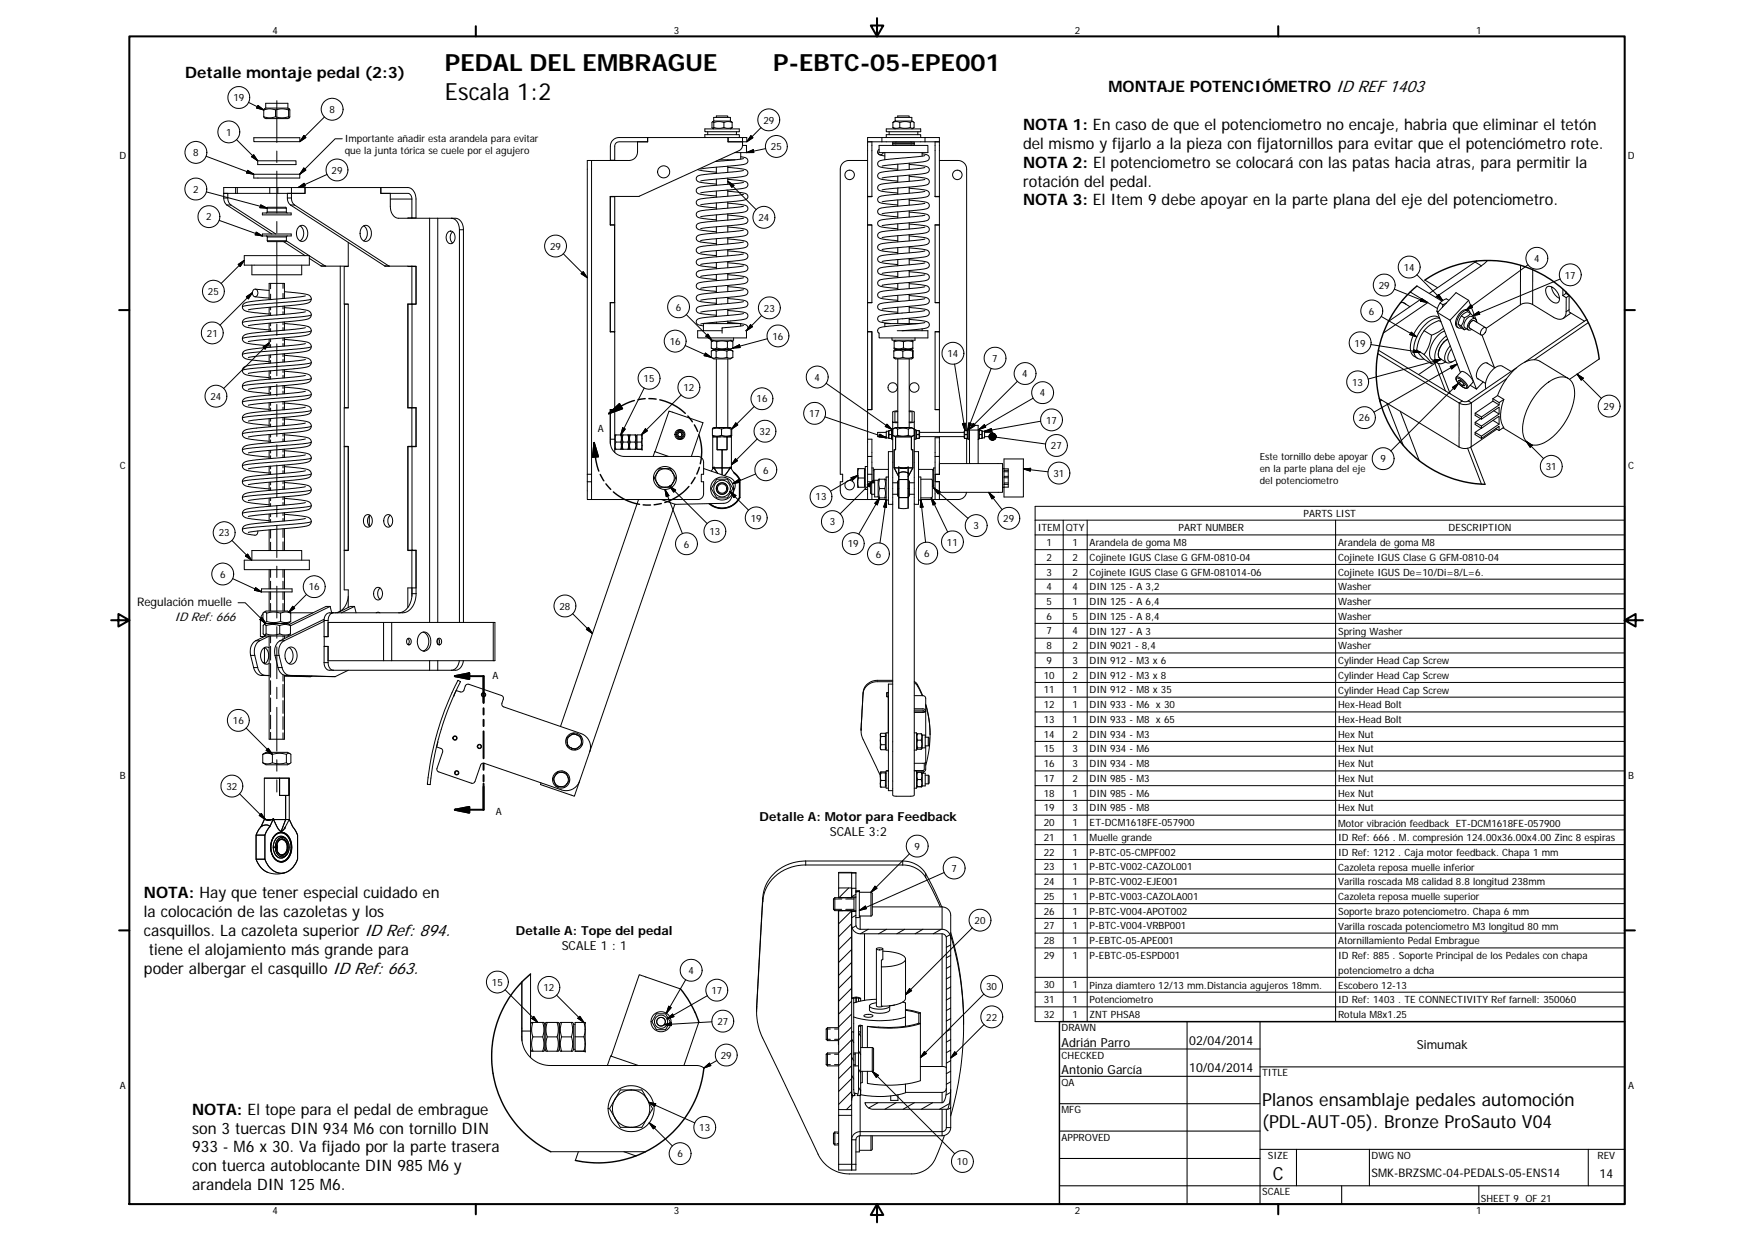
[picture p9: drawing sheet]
<svg xmlns="http://www.w3.org/2000/svg" width="594mm" height="420mm" viewBox="0 0 594 420" stroke-linecap="round" stroke-linejoin="round" font-family="sans-serif">
<defs><g id="words">
<g font-size="8">
<text x="150.7" y="24.1">PEDAL DEL EMBRAGUE</text>
<text x="261.9" y="24.1">P-EBTC-05-EPE001</text>
<text x="150.7" y="33.7">Escala 1:2</text>
</g>
<g font-size="6.1">
<text x="427.5" y="374.4">Planos ensamblaje pedales automoción</text>
<text x="427.5" y="381.8">(PDL-AUT-05). Bronze ProSauto V04</text>
<text x="431.1" y="399.4">C</text>
</g>
<g font-size="5.3">
<text x="62.7" y="26.5">Detalle montaje pedal (2:3)</text>
<text x="375.4" y="31.2">MONTAJE POTENCIÓMETROID REF 1403</text>
<text x="346.5" y="43.9">NOTA 1: En caso de que el potenciometro noencaje, habria que eliminar el tetón</text>
<text x="346.5" y="50.4">del mismo y fijarlo a la pieza con fijatornillos para evitarque el potenciómetro rote.</text>
<text x="346.5" y="56.7">NOTA 2: El potenciometro se colocará con laspatas hacia atras, para permitir la</text>
<text x="346.5" y="63.2">rotación del pedal.</text>
<text x="346.5" y="69.6">NOTA 3: El Item 9 debe apoyar en la parte plana del eje del potenciometro.</text>
<text x="48.8" y="304">NOTA: Hay que tener especial cuidado en</text>
<text x="48.8" y="310.5">la colocación de las cazoletas y los</text>
<text x="48.8" y="316.9">casquillos. La cazoleta superiorID Ref: 894.</text>
<text x="50.4" y="323.3">tiene el alojamiento más grande para</text>
<text x="48.8" y="329.6">poder albergarel casquilloID Ref: 663.</text>
<text x="65.1" y="377.4">NOTA: El tope para el pedal de embrague</text>
<text x="65.1" y="383.8">son 3 tuercas DIN 934 M6con tornillo DIN</text>
<text x="65.1" y="390.2">933 - M6 x 30. Va fijadopor la parte trasera</text>
<text x="65.1" y="396.6">con tuerca autoblocante DIN 985 M6 y</text>
<text x="65.1" y="403">arandela DIN 125 M6.</text>
</g>
<g font-size="4.2">
<text x="59.1" y="210.1">ID Ref: 666</text>
<text x="257.3" y="278">Detalle A: Motor para Feedback</text>
<text x="281" y="283.1">SCALE 3:2</text>
<text x="174.7" y="316.4">Detalle A: Tope del pedal</text>
<text x="190.2" y="321.5">SCALE 1 : 1</text>
<text x="402.8" y="353.7">02/04/2014</text>
<text x="359.5" y="354.3">Adrián Parro</text>
<text x="479.9" y="355.1">Simumak</text>
<text x="359.5" y="363.6">Antonio García</text>
<text x="402.8" y="363">10/04/2014</text>
<text x="541.8" y="398.7">14</text>
</g>
<g font-size="4">
<text x="46.4" y="205.3">Regulación muelle</text>
<text x="464.5" y="398.5">SMK-BRZSMC-04-PEDALS-05-ENS14</text>
</g>
<g font-size="3.4">
<text x="92.3" y="11.3">4</text>
<text x="228.2" y="11.3">3</text>
<text x="364.1" y="11.3">2</text>
<text x="499.9" y="11.3">1</text>
<text x="79.1" y="34.3">19</text>
<text x="111.6" y="38.2">8</text>
<text x="258.5" y="41.9">29</text>
<text x="76.6" y="45.9">1</text>
<text x="40.4" y="53.7">D</text>
<text x="65.4" y="52.9">8</text>
<text x="116.7" y="48">Importante añadir esta arandela para evitar</text>
<text x="116.7" y="52.1">que la junta tórica se cuele por el agujero</text>
<text x="261.1" y="50.9">25</text>
<text x="551.4" y="53.7">D</text>
<text x="112.3" y="58.8">29</text>
<text x="65.4" y="65.3">2</text>
<text x="69.8" y="74.6">2</text>
<text x="256.9" y="74.9">24</text>
<text x="186.3" y="84.6">29</text>
<text x="519.6" y="88.7">4</text>
<text x="475.4" y="91.7">14</text>
<text x="530" y="94.3">17</text>
<text x="70.4" y="99.9">25</text>
<text x="467" y="97.8">29</text>
<text x="228.9" y="105.2">6</text>
<text x="258.8" y="105.5">23</text>
<text x="463.7" y="106.6">6</text>
<text x="70.1" y="114">21</text>
<text x="226.9" y="116.8">16</text>
<text x="261.7" y="115">16</text>
<text x="458.8" y="117.3">19</text>
<text x="320.9" y="120.9">14</text>
<text x="336.1" y="122.5">7</text>
<text x="218" y="129.3">15</text>
<text x="275.9" y="128.9">4</text>
<text x="346.3" y="127.7">4</text>
<text x="458" y="130.6">13</text>
<text x="71.3" y="135.4">24</text>
<text x="231.5" y="132.4">12</text>
<text x="256.2" y="136.3">16</text>
<text x="352.2" y="134.2">4</text>
<text x="274.1" y="141.2">17</text>
<text x="354.3" y="143.4">17</text>
<text x="460.3" y="142.7">26</text>
<text x="543.1" y="138.8">29</text>
<text x="202.5" y="146.1">A</text>
<text x="257.3" y="147.3">32</text>
<text x="355.9" y="152.1">27</text>
<text x="40.6" y="158.7">C</text>
<text x="258.5" y="160.3">6</text>
<text x="356.8" y="161.4">31</text>
<text x="467.5" y="156.6">9</text>
<text x="523.6" y="159.2">31</text>
<text x="551.5" y="158.7">C</text>
<text x="276.2" y="169.4">13</text>
<text x="254.3" y="176.6">19</text>
<text x="281" y="177.9">3</text>
<text x="329.7" y="179.2">3</text>
<text x="339.8" y="176.7">29</text>
<text x="351.5" y="179.9">ITEM</text>
<text x="361" y="179.9">QTY</text>
<text x="399.2" y="179.9">PART NUMBER</text>
<text x="441.5" y="175">PARTS LIST</text>
<text x="490.7" y="179.9">DESCRIPTION</text>
<text x="74.1" y="181.6">23</text>
<text x="231.6" y="185.4">6</text>
<text x="240.3" y="181.2">13</text>
<text x="287.1" y="185.3">19</text>
<text x="320.7" y="184.7">11</text>
<text x="354.4" y="184.9">1</text>
<text x="363.2" y="184.9">1</text>
<text x="369.1" y="184.9">Arandela de goma M8</text>
<text x="453.2" y="184.9">Arandela de goma M8</text>
<text x="296.6" y="188.8">6</text>
<text x="313" y="188.6">6</text>
<text x="354.4" y="189.9">2</text>
<text x="363.2" y="189.9">2</text>
<text x="369.1" y="189.9">Cojinete IGUS Clase G GFM-0810-04</text>
<text x="453.2" y="189.9">Cojinete IGUS Clase G GFM-0810-04</text>
<text x="74.5" y="195.6">6</text>
<text x="354.4" y="194.9">3</text>
<text x="363.2" y="194.9">2</text>
<text x="369.1" y="194.9">Cojinete IGUS Clase G GFM-081014-06</text>
<text x="453.2" y="194.9">Cojinete IGUS De=10/Di=8/L=6.</text>
<text x="104.6" y="199.9">16</text>
<text x="354.4" y="199.8">4</text>
<text x="363.2" y="199.8">4</text>
<text x="369.1" y="199.9">DIN 125 - A 3,2</text>
<text x="453.2" y="199.9">Washer</text>
<text x="189.5" y="206.4">28</text>
<text x="354.4" y="204.8">5</text>
<text x="354.4" y="209.8">6</text>
<text x="363.2" y="204.8">1</text>
<text x="363.2" y="209.8">5</text>
<text x="369.1" y="204.9">DIN 125 - A 6,4</text>
<text x="369.1" y="209.8">DIN 125 - A 8,4</text>
<text x="453.2" y="204.9">Washer</text>
<text x="453.2" y="209.9">Washer</text>
<text x="354.4" y="214.8">7</text>
<text x="363.2" y="214.8">4</text>
<text x="369.1" y="214.8">DIN 127 - A 3</text>
<text x="453.2" y="214.8">Spring Washer</text>
<text x="354.4" y="219.8">8</text>
<text x="363.2" y="219.8">2</text>
<text x="369.1" y="219.8">DIN 9021 - 8,4</text>
<text x="453.2" y="219.9">Washer</text>
<text x="354.4" y="224.8">9</text>
<text x="363.2" y="224.8">3</text>
<text x="369.1" y="224.8">DIN 912 - M3 x 6</text>
<text x="453.2" y="224.8">Cylinder Head Cap Screw</text>
<text x="166.8" y="230">A</text>
<text x="353.5" y="229.8">10</text>
<text x="363.2" y="229.8">2</text>
<text x="369.1" y="229.8">DIN 912 - M3 x 8</text>
<text x="453.2" y="229.8">Cylinder Head Cap Screw</text>
<text x="353.5" y="234.8">11</text>
<text x="353.5" y="239.8">12</text>
<text x="363.2" y="234.8">1</text>
<text x="363.2" y="239.8">1</text>
<text x="369.1" y="234.8">DIN 912 - M8 x 35</text>
<text x="369.1" y="239.8">DIN 933 - M6 x 30</text>
<text x="453.2" y="234.8">Cylinder Head Cap Screw</text>
<text x="453.2" y="239.8">Hex-Head Bolt</text>
<text x="78.9" y="245.2">16</text>
<text x="353.5" y="244.8">13</text>
<text x="363.2" y="244.8">1</text>
<text x="369.1" y="244.8">DIN 933 - M8 x 65</text>
<text x="453.2" y="244.8">Hex-Head Bolt</text>
<text x="353.5" y="249.7">14</text>
<text x="363.2" y="249.8">2</text>
<text x="369.1" y="249.8">DIN 934 - M3</text>
<text x="453.2" y="249.7">Hex Nut</text>
<text x="353.5" y="254.7">15</text>
<text x="363.2" y="254.7">3</text>
<text x="369.1" y="254.7">DIN 934 - M6</text>
<text x="453.2" y="254.7">Hex Nut</text>
<text x="40.6" y="263.7">B</text>
<text x="353.5" y="259.8">16</text>
<text x="363.2" y="259.8">3</text>
<text x="369.1" y="259.8">DIN 934 - M8</text>
<text x="453.2" y="259.7">Hex Nut</text>
<text x="551.5" y="263.7">B</text>
<text x="76.7" y="267.4">32</text>
<text x="353.5" y="264.7">17</text>
<text x="353.5" y="269.7">18</text>
<text x="363.2" y="264.8">2</text>
<text x="363.2" y="269.7">1</text>
<text x="369.1" y="264.8">DIN 985 - M3</text>
<text x="369.1" y="269.7">DIN 985 - M6</text>
<text x="453.2" y="264.7">Hex Nut</text>
<text x="453.2" y="269.7">Hex Nut</text>
<text x="167.9" y="275.8">A</text>
<text x="353.5" y="274.7">19</text>
<text x="363.2" y="274.7">3</text>
<text x="369.1" y="274.7">DIN 985 - M8</text>
<text x="453.2" y="274.7">Hex Nut</text>
<text x="353.5" y="279.7">20</text>
<text x="363.2" y="279.7">1</text>
<text x="369.1" y="279.7">ET-DCM1618FE-057900</text>
<text x="453.2" y="279.8">Motor vibración feedback ET-DCM1618FE-057900</text>
<text x="309.7" y="287.7">9</text>
<text x="353.5" y="284.7">21</text>
<text x="363.2" y="284.7">1</text>
<text x="369.1" y="284.8">Muelle grande</text>
<text x="453.2" y="284.8">ID Ref: 666 . M. compresión 124.00x36.00x4.00 Zinc 8 espiras</text>
<text x="353.5" y="289.7">22</text>
<text x="363.2" y="289.7">1</text>
<text x="369.1" y="289.7">P-BTC-05-CMPF002</text>
<text x="453.2" y="289.8">ID Ref: 1212 . Caja motor feedback. Chapa 1 mm</text>
<text x="322.2" y="295.1">7</text>
<text x="353.5" y="294.7">23</text>
<text x="353.5" y="299.7">24</text>
<text x="363.2" y="294.7">1</text>
<text x="363.2" y="299.7">1</text>
<text x="369.1" y="294.7">P-BTC-V002-CAZOL001</text>
<text x="369.1" y="299.7">P-BTC-V002-EJE001</text>
<text x="453.2" y="294.7">Cazoleta reposa muelle inferior</text>
<text x="453.2" y="299.7">Varilla roscada M8 calidad 8.8 longitud 238mm</text>
<text x="353.5" y="304.7">25</text>
<text x="363.2" y="304.7">1</text>
<text x="369.1" y="304.7">P-BTC-V003-CAZOLA001</text>
<text x="453.2" y="304.7">Cazoleta reposa muelle superior</text>
<text x="353.5" y="309.7">26</text>
<text x="363.2" y="309.7">1</text>
<text x="369.1" y="309.7">P-BTC-V004-APOT002</text>
<text x="453.2" y="309.7">Soporte brazo potenciometro. Chapa 6 mm</text>
<text x="330.1" y="312.8">20</text>
<text x="353.5" y="314.7">27</text>
<text x="363.2" y="314.6">1</text>
<text x="369.1" y="314.7">P-BTC-V004-VRBP001</text>
<text x="453.2" y="314.7">Varilla roscada potenciometro M3 longitud 80 mm</text>
<text x="353.5" y="319.7">28</text>
<text x="363.2" y="319.7">1</text>
<text x="369.1" y="319.7">P-EBTC-05-APE001</text>
<text x="453.2" y="319.7">Atornillamiento Pedal Embrague</text>
<text x="233.2" y="329.7">4</text>
<text x="353.5" y="324.7">29</text>
<text x="363.2" y="324.7">1</text>
<text x="369.1" y="324.7">P-EBTC-05-ESPD001</text>
<text x="453.2" y="324.7">ID Ref: 885 . Soporte Principal de los Pedales con chapa</text>
<text x="453.2" y="329.7">potenciometro a dcha</text>
<text x="166.6" y="333.7">15</text>
<text x="184.1" y="335.6">12</text>
<text x="334" y="335.2">30</text>
<text x="353.5" y="334.7">30</text>
<text x="363.2" y="334.6">1</text>
<text x="369.1" y="334.7">Pinza diamtero 12/13 mm.Distancia agujeros 18mm.</text>
<text x="453.2" y="334.7">Escobero 12-13</text>
<text x="241" y="336.5">17</text>
<text x="353.5" y="339.6">31</text>
<text x="363.2" y="339.6">1</text>
<text x="369.1" y="339.6">Potenciometro</text>
<text x="453.2" y="339.7">ID Ref: 1403 . TE CONNECTIVITY Ref farnell: 350060</text>
<text x="243" y="347">27</text>
<text x="334.1" y="345.5">22</text>
<text x="353.5" y="344.6">32</text>
<text x="363.2" y="344.6">1</text>
<text x="369.1" y="344.6">ZNT PHSA8</text>
<text x="453.2" y="344.7">Rotula M8x1.25</text>
<text x="359.5" y="349.1">DRAWN</text>
<text x="244.2" y="358.5">29</text>
<text x="359.5" y="358.4">CHECKED</text>
<text x="427.5" y="364.4">TITLE</text>
<text x="40.6" y="368.7">A</text>
<text x="359.5" y="367.7">QA</text>
<text x="551.5" y="368.7">A</text>
<text x="359.5" y="376.9">MFG</text>
<text x="236.8" y="382.9">13</text>
<text x="359.5" y="386.2">APPROVED</text>
<text x="229.4" y="391.8">6</text>
<text x="324.1" y="394.5">10</text>
<text x="429.4" y="392.4">SIZE</text>
<text x="464.5" y="392.4">DWG NO</text>
<text x="541.1" y="392.3">REV</text>
<text x="427.5" y="404.7">SCALE</text>
<text x="501.6" y="406.8">SHEET 9 OF 21</text>
<text x="92.3" y="411.1">4</text>
<text x="228.2" y="411.1">3</text>
<text x="364.1" y="411.1">2</text>
<text x="499.9" y="411.1">1</text>
</g>
<g font-size="3.3">
<text x="426.7" y="155.8">Este tornillo debe apoyar</text>
<text x="426.7" y="159.8">en la parte plana del eje</text>
<text x="426.7" y="163.8">del potenciometro</text>
</g>
</g></defs>
<g fill="none" stroke="#000" stroke-width=".34">
<path d="M84.2 34.7l5.1 2.5M87.4 35.7l1.9 1.5-2.4-.6zM89.3 37.2l2-.3 2 .3M89.3 39.5l.7 .7h7.5l.5-.3M89.3 39.5l2 .4 2-.4M89.3 37.2v2.3M90 36.6l-.7 .6M90 35h7.5v1.6h-7.5zM93.3 39.5l2.2 .4 2.2-.4M93.3 37.2l2.2-.3 2.2 .3M93.3 37.2v2.3M93.8 34.1v14.1"/>
<path d="M97.5 36.6l.5 .3M97.7 37.2v2.3M97.7 37.2l.3-.3v3l-.3-.4M109.9 39.6l-8.3 8.4M241.7 39.8h5.7v1.2h-5.7zM242.6 39.8v-.5h3.9v.5M303.2 39.8h5.6v1.2h-5.6zM304.1 39.8v-.5h3.8v.5M69.8 52.9l16.2 6.1M80.1 47.3l7.2 7.1M83.9 57.7l2.1 1.3-2.5-.4zM85.2 53.1l.7-.7 1.4 2z"/>
<path d="M86 59h15.5v1.3h-15.5zM86 46.6h15.6v1.4h-15.6zM87.3 54.4h13v1.3h-13zM93.8 51.1v3.9M93.8 57.9v14.2M102.9 56.9l.7 .7-2.1 1.4zM102.9 45.9l.7 .7-2 1.4zM110.8 59.1l-9.8 4.4M115.9 47h-2.4l-12 12M200.4 54.3h12.6a2.89 2.89 0 0 0 2.9-2.9v-3.4h3.5v-1.4l-.1 1.4h-9.7a1.48 1.48 0 0 0-1.4 1.5v4.8M200.4 54.3v106.3M200.4 54.3h-1.5v114.8h1.5"/>
<path d="M206.7 54.3h1.5M236.3 57.4l1.9 .4 4.4 .5M238.7 43.6h11.7v1h-11.7zM238.7 46.6v-1h11.7v1M239.7 44.6v1M241.4 43.4l.3 .2M241.7 41l-.3 .2M241.8 41.5l1.3-.3 2.1 .3M241.8 41.5l-.3-.3-.4 .3 .1 1.7 .3 .2 .3-.2M241.8 43.2l1.3 .2 2.1-.2M241.8 41.5v1.7M242.6 54.5v.1"/>
<path d="M242.6 56.6v2.1M243.5 54.1h5.5M245.2 41.5l1-.3 1.8 .3M245.2 43.2l1 .2 1.8-.2M245.2 41.5v1.7M246.5 56.7l2 .2a8.2 8.2 0 0 1 4.6 1 1.35 1.35 0 0 1-.2 1.4 1.35 1.35 0 0 1-1.4 .5l-14.2 1.5M246.5 54.1v.2M246.5 56.3v2.1M246.6 46.6v1.4zM247.4 41l.6 .5M248 43.2l-.6 .4M248 41.5v1.7"/>
<path d="M248.8 51.7h4M249.4 44.6v1M250.9 53.1h.3a1.66 1.66 0 0 1 2.1 1.7 5 5 0 0 1-4 1.2l-12 1.2M250.9 51.7v2.2M251.5 49.2l-.2 .9-.9 .9-34 15.5h-9.7v9.7h1.4v26.2M251.5 46.6h-41.9a2.96 2.96 0 0 0-2.9 2.9v4.8M251.5 49.2h1.3v2.5M251.5 46.6v2.6M251.5 46.6h1.4v1.4h-6.3M251.8 53.7l-9.6 1M251.8 57.7l-11.1 1.2a8.2 8.2 0 0 0-4.7 1 1.48 1.48 0 0 0 .3 1.5 1.48 1.48 0 0 0 1.6 .4l4.7 .5M252.8 51.7l2.3-1 .2 .9z"/>
<path d="M254.3 46l.7 .6-2.1 1.4zM257.8 43.2l-4.9 4.8M259.3 50.3l-6.5 1.4M293.9 54.3h-6.4a2.96 2.96 0 0 0-2.9 3v103.3h.8v2.5h-.8v3.1a2.93 2.93 0 0 0 2.9 2.9h6.4M293.9 48h4.8M295.3 48v18.4M297.3 51.4l.1 .6 .5 .4 1.8 .4M297.7 50.6a.97 .97 0 0 0-.1 1.6 .97 .97 0 0 0 1.6-.5M297.7 49.2h16.6v2.5h-16.6zM298.7 46.6h-4.8v107.9M298.7 48h14.6M298.7 46.6v1.4"/>
<path d="M298.7 46.6h1.5M299.7 51.7v2.4M300.2 43.6h11.6v1h-11.6zM300.2 46.6v-1h11.6v1M300.2 46.6h11.6M301.2 44.6v1M302.4 48.6h7.3M302.4 48.1h7.3v1h-7.3zM302.4 43.2l.8 .4M302.4 43.2l.9 .2 1.5-.2M302.4 41.5v1.7M302.4 41.5l.9-.3 1.5 .3"/>
<path d="M303.2 41l-.8 .5M303.3 49.1l.2 .1M303.5 48l-.2 .1M304.1 55.6v2.1M304.1 59.6v2.1M304.8 43.2l1.3 .2 2.2-.2M304.8 41.5v1.7M304.8 41.5l1.3-.3 2.2 .3M307.9 55.3v2.1M307.9 59.3v2.1M307.9 55.6l2.1 .2a8.2 8.2 0 0 1 4.6 1.1 1.35 1.35 0 0 1-.2 1.4 1.35 1.35 0 0 1-1.4 .5l-14.2 1.5M307.9 59.7l2.1 .2a7.8 7.8 0 0 1 4.6 1 1.25 1.25 0 0 1-.1 1.3 1.25 1.25 0 0 1-1.3 .5l-14.4 1.6"/>
<path d="M308.3 41.5v1.7M308.3 41.5l.5-.3 .8 .3-.1 1.7-.7 .2-.5-.2M308.5 48l.2 .1M308.7 49.1l-.2 .1M308.8 41l.6 .3M309.4 43.3l-.6 .3M310.9 44.6v1M311.8 46.6h1.5M312.3 52.1l.6 .1a1.42 1.42 0 0 1 1.7 1.8 9.6 9.6 0 0 1-5.5 1.2l-10.3 1M312.3 51.7v1.2M313.3 56.7l-11.7 1.2a7.1 7.1 0 0 0-4.1 1 1.34 1.34 0 0 0 .1 1.5 1.34 1.34 0 0 0 1.4 .4l5.1 .5M313.3 52.7l-11.7 1.1a6.1 6.1 0 0 0-4.2 1.2 1.41 1.41 0 0 0 1.6 1.7l5.1 .6"/>
<path d="M313.3 46.6h4.9v29.5M313.3 48h4.9M313.3 46.6v1.4M316.7 48v18.4M318.2 54.3h6.3a2.93 2.93 0 0 1 2.9 3v88.5M69.9 65l20.6 5.5M74.2 74.6l14.7 5.3M75.8 67h1.3M75.8 67a2.95 2.95 0 0 0 1 2.4M75.8 65.5h4M76.8 69.4h1.4M76.8 69.4l15.2 9.8"/>
<path d="M77.1 65.5v1.5M77.1 67a2.95 2.95 0 0 0 1.1 2.4M78.2 69.4l15.2 9.8M79.8 63.5h-4v3.5M79.8 63.5v2M79.8 63.5h.6M79.8 65.5h.6M80.4 63.5v2M80.4 65.5h11M80.4 63.5h11M86.8 78.6l2.1 1.3-2.5-.4zM88.3 69.4l2.2 1.1-2.5-.2z"/>
<path d="M88.9 72.1h9.7v.6h-9.7zM88.9 79.2h9.7v.7h-9.7zM90.2 79.9l.3 .3M90.5 70.5h6.5M90.5 71.8l-.3 .3M90.5 70.5v1.3M90.5 70.5l.2-.3h6.1l.2 .3M90.5 71.8h6.5M91.4 63.5h2.7M91.4 65.5h2.7M91.4 63.5v2M93.8 75v3.9"/>
<path d="M94.1 63.5h9.2M94.1 63.5v2M97 71.8l.3 .3M97 70.5v1.3M97.3 79.9l-.3 .3M97.3 67h1.4M97.3 67a2.8 2.8 0 0 0 1.1 2.4M98.4 69.4h1.4M98.4 69.4l31.9 20.6M98.7 63.5v3.5M98.7 67a2.8 2.8 0 0 0 1.1 2.4M99.8 69.4l31.9 20.6"/>
<path d="M101 63.5l2-1.4 .4 .8zM101.1 76.9a1.81 1.81 0 0 1 2.1-.4 1.81 1.81 0 0 1 1 1.9 2.34 2.34 0 0 1-2.4 3.2 3.2 3.2 0 0 1-.7-4.7zM101.6 76.5a3.3 3.3 0 0 1 0 5.1M103.3 63.5h25.7M103.3 63.5v2h-9.2M103.3 63.5v2h-6v1.5M122.6 76.9a1.83 1.83 0 0 1 2.1-.4 1.83 1.83 0 0 1 1.1 1.9 2.37 2.37 0 0 1-2.4 3.2 3.2 3.2 0 0 1-.8-4.7zM123.2 76.5a3.3 3.3 0 0 1 0 5.1M129 63.5v2h3.2v4.5a3.6 3.6 0 0 0 2.8 3.9h10.5M129 63.5h9.1a3.5 3.5 0 0 1 2.8 3.9v6.4l-2.8 .1M129 63.5v2h9.1a1.67 1.67 0 0 1 1.4 1.9M132.2 67.4h7.3"/>
<path d="M139.5 67.4v6.5M145.5 73.9v136.8M145.5 73.9h2.8M148.3 73.9v136.8M148.3 73.9h4.6M151.9 78.5a1.55 1.55 0 0 1 1.7 .1 1.55 1.55 0 0 1 .5 1.6 1.67 1.67 0 0 1-.4 1.8 1.67 1.67 0 0 1-1.8 .3 2.64 2.64 0 0 1 0-3.8zM152.9 73.9h1.3a3.4 3.4 0 0 1 2.8 3.9M152.9 73.9a3.4 3.4 0 0 1 2.7 3.9M153.3 78.5a2.57 2.57 0 0 0 0 3.8M155.6 77.8v132.9M155.6 77.8h1.4M157 77.8v132.9"/>
<path d="M206.7 76.1h1.5v26.4M206.7 66.6h1.5M208.2 66.5v9.6M242.6 60.6v2.1M242.6 64.7v2.1M242.6 68.7v2.1M242.6 72.7v2.1M242.6 76.8v2.1M246.5 76.9l2 .1a8.6 8.6 0 0 1 4.6 1.1 1.37 1.37 0 0 1-.2 1.4 1.37 1.37 0 0 1-1.4 .5l-14.2 1.5M246.5 61.4l2.1 1.3-.7 .7zM246.5 61.4l9.6 9.6M246.5 60.7l2 .2a7.8 7.8 0 0 1 4.6 1 1.37 1.37 0 0 1-.2 1.5 1.37 1.37 0 0 1-1.4 .4l-14.2 1.5"/>
<path d="M246.5 64.7l2 .2a7.9 7.9 0 0 1 4.6 1.1 1.35 1.35 0 0 1-.2 1.4 1.35 1.35 0 0 1-1.4 .4l-14.2 1.5M246.5 68.8l2 .2a8.2 8.2 0 0 1 4.6 1 1.36 1.36 0 0 1-.2 1.4 1.36 1.36 0 0 1-1.4 .5l-14.2 1.5M246.5 72.8l2 .2a8.2 8.2 0 0 1 4.6 1 1.36 1.36 0 0 1-.2 1.5 1.36 1.36 0 0 1-1.4 .4l-14.2 1.5M246.5 60.3v2.1M246.5 64.3v2.1M246.5 68.4v2.1M246.5 72.4v2.1M246.5 76.5v2M251.8 77.9l-11.1 1.2a8.2 8.2 0 0 0-4.7 1 1.36 1.36 0 0 0 .2 1.4 1.36 1.36 0 0 0 1.4 .5l5 .5M251.8 73.9l-11.1 1.1a8.8 8.8 0 0 0-4.7 1 1.35 1.35 0 0 0 .2 1.5 1.35 1.35 0 0 0 1.4 .4l5 .6M251.8 69.8l-11.1 1.2a8.8 8.8 0 0 0-4.7 1 1.35 1.35 0 0 0 .2 1.4 1.35 1.35 0 0 0 1.4 .5l5 .5M251.8 65.8l-11.1 1.1a8.8 8.8 0 0 0-4.7 1 1.35 1.35 0 0 0 .2 1.5 1.35 1.35 0 0 0 1.4 .5l5 .5"/>
<path d="M251.8 61.7l-11.1 1.2a8.8 8.8 0 0 0-4.7 1 1.35 1.35 0 0 0 .2 1.5 1.35 1.35 0 0 0 1.4 .4l5 .6M293.9 66.4l1.4 .1M293.9 76.1h1.4v26.4l-1.4-.1M293.9 76.2h1.4M295.3 66.4v.1M295.3 66.5l-1.4 .1M304.1 63.6v2.2M304.1 67.7v2.1M304.1 71.7v2.1M304.1 75.8v2.1M304.1 79.8v2.1M307.9 63.3v2.1"/>
<path d="M307.9 67.4v2.1M307.9 71.4v2.1M307.9 75.4v2.1M307.9 79.5v2.1M307.9 63.7l2.1 .2a7.9 7.9 0 0 1 4.6 1.1 1.35 1.35 0 0 1-.2 1.4 1.35 1.35 0 0 1-1.4 .4l-14.2 1.5M307.9 67.8l2.1 .1a8.2 8.2 0 0 1 4.6 1.1 1.35 1.35 0 0 1-.2 1.4 1.35 1.35 0 0 1-1.4 .5l-14.2 1.5M307.9 71.8l2.1 .2a8.2 8.2 0 0 1 4.6 1 1.35 1.35 0 0 1-.2 1.5 1.35 1.35 0 0 1-1.4 .4l-14.2 1.5M307.9 75.8l2.1 .2a8.2 8.2 0 0 1 4.6 1.1 1.36 1.36 0 0 1-.2 1.4 1.36 1.36 0 0 1-1.4 .5l-14.2 1.5M307.9 79.9l2.1 .2a7.8 7.8 0 0 1 4.6 1 1.37 1.37 0 0 1-.3 1.4 1.37 1.37 0 0 1-1.3 .5l-14.2 1.5M313.3 60.8l-11.7 1.1a7.1 7.1 0 0 0-4.1 1 1.35 1.35 0 0 0 .1 1.5 1.35 1.35 0 0 0 1.4 .4l5.1 .6M313.3 68.8l-11.7 1.2a6 6 0 0 0-4.2 1.1 1.41 1.41 0 0 0 1.6 1.8l5.1 .5M313.3 64.8l-11.7 1.2a5.7 5.7 0 0 0-4.2 1.1 1.52 1.52 0 0 0 1.9 1.8l4.8 .5"/>
<path d="M313.3 72.9l-11.2 1.1a8.8 8.8 0 0 0-4.6 1 1.48 1.48 0 0 0 .3 1.6 1.48 1.48 0 0 0 1.5 .4l4.8 .5M313.3 76.9l-11.2 1.1a8.2 8.2 0 0 0-4.6 1.1 1.35 1.35 0 0 0 .1 1.4 1.35 1.35 0 0 0 1.4 .5l5.1 .5M316.7 66.4v.1M316.7 66.5h1.5M316.7 66.5l1.5 .1M318.2 76.2v26.2h-1.5M318.2 76.1l-1.5 .1M318.2 76.1h-1.5v26.4h1.5v43.9M318.2 66.4v.1M80.7 89.5l2-1.4-1.3 2.1zM82.7 88.1l-7.8 7.9M82.7 86.6h22.1v3.2h-22.1z"/>
<path d="M85.3 89.8v3.2h16.9v-3.2M85.5 99.1l-11 11M86 98a1.23 1.23 0 0 1 1.4 .8 1.23 1.23 0 0 1-.5 1.5 1.24 1.24 0 0 1-1.5-.7 1.24 1.24 0 0 1 .6-1.6zM86.5 97.9l4.7 .4M90.5 81.5l.2 .3h6.1l.2-.3M90.5 81.5h6.5M90.5 80.2h6.5M90.5 80.2v1.3M91.6 95.9v1.9M91.6 99.6v1.8M93.8 81.8v24.9M95.9 95.9v1.7"/>
<path d="M95.9 99.3v1.8M96.1 81.8l7.2 4.8M96.3 98.8l2.1 .1a14 14 0 0 1 6.7 1.4 1.53 1.53 0 0 1 .1 1.7 1.53 1.53 0 0 1-1.5 .8l-19.6 2.1M97 81.5l13.1 8.5M97 80.2v1.3M104.8 87.5l3.9 2.5M108.7 90l1.6 .1M108.7 90h1.4M110.1 90l.2 .1M110.3 90.1h7.7M115.2 90.1v116.8M118 82v8.2h-1.4v12.7h1.4v35.2h-1.4v13h1.4v35.3h-1.4v13.3h1.4v6"/>
<path d="M130.3 90h1.4M130.3 90l1.6 .1M131.7 90l.2 .1M138.1 90.1h1.4v47.9h-1.3v-35h2.7v-12.9h-9M139.5 90.2h1.4v12.7h-2.8v35.2h2.8M190.8 85.9l8.1 8.1M197.5 92l1.4 2-2.1-1.3zM242.6 80.8v2.1M242.6 84.9v2.1M242.6 88.9v2.1M242.6 92.9v2.1M242.6 97v2.1"/>
<path d="M246.5 80.9l2 .1a8.4 8.4 0 0 1 4.6 1.1 1.49 1.49 0 0 1-.3 1.6 1.49 1.49 0 0 1-1.6 .3l-13.9 1.5M246.5 84.9l2.5 .3a5.7 5.7 0 0 1 4.2 1.1 1.58 1.58 0 0 1-2 1.8l-13.9 1.4M246.5 97l2 .2a7.8 7.8 0 0 1 4.6 1.1 1.25 1.25 0 0 1-.1 1.3 1.25 1.25 0 0 1-1.2 .5l-14.5 1.5M246.5 89l2.5 .2a5.8 5.8 0 0 1 4.2 1.2 1.55 1.55 0 0 1-2 1.7l-13.9 1.5M246.5 93l2 .2a8.2 8.2 0 0 1 4.6 1 1.35 1.35 0 0 1-.2 1.5 1.35 1.35 0 0 1-1.4 .4l-14.2 1.5M246.5 80.5v2.1M246.5 84.5v2.1M246.5 88.6v2.1M246.5 92.6v2.1M246.5 96.6v2.1M251.8 98.1l-11.1 1.2a8.2 8.2 0 0 0-4.7 1 1.36 1.36 0 0 0 .2 1.4 1.36 1.36 0 0 0 1.4 .5l5 .5M251.8 94.1l-11.6 1.1a6.1 6.1 0 0 0-4.3 1.2 1.55 1.55 0 0 0 2 1.8l4.7 .5"/>
<path d="M251.8 86l-11.1 1.1a8.8 8.8 0 0 0-4.7 1 1.35 1.35 0 0 0 .2 1.5 1.35 1.35 0 0 0 1.4 .4l5 .6M251.8 81.9l-11.1 1.2a8.8 8.8 0 0 0-4.7 1 1.35 1.35 0 0 0 .2 1.5 1.35 1.35 0 0 0 1.4 .4l5 .6M251.8 90l-11.6 1.2a6.1 6.1 0 0 0-4.3 1.2 1.42 1.42 0 0 0 1.7 1.7l5 .5M304.1 83.8v2.1M304.1 87.9v2.1M304.1 91.9v2.1M304.1 96v2M307.9 88l2.1 .1a8.2 8.2 0 0 1 4.6 1.1 1.36 1.36 0 0 1-.2 1.4 1.36 1.36 0 0 1-1.4 .5l-14.2 1.5M307.9 92l2.1 .2a8.6 8.6 0 0 1 4.6 1 1.37 1.37 0 0 1-.2 1.5 1.37 1.37 0 0 1-1.4 .4l-14.2 1.5M307.9 96l2.1 .2a8.8 8.8 0 0 1 4.6 1 1.5 1.5 0 0 1-.4 1.6 1.5 1.5 0 0 1-1.5 .4l-13.9 1.4M307.9 83.5v2.1M307.9 87.6v2"/>
<path d="M307.9 91.6v2.1M307.9 95.6v2.1M307.9 99.7v2M307.9 83.9l2.1 .2a7.9 7.9 0 0 1 4.6 1.1 1.35 1.35 0 0 1-.3 1.4 1.35 1.35 0 0 1-1.3 .4l-14.2 1.5M313.3 97.1l-11.2 1.1a8.2 8.2 0 0 0-4.6 1.1 1.35 1.35 0 0 0 .1 1.4 1.35 1.35 0 0 0 1.4 .5l5.1 .5M313.3 80.9l-11.2 1.2a8.8 8.8 0 0 0-4.6 1 1.34 1.34 0 0 0 .1 1.4 1.34 1.34 0 0 0 1.4 .5l5.1 .5M313.3 93l-11.2 1.2a8.8 8.8 0 0 0-4.6 1 1.34 1.34 0 0 0 .1 1.5 1.34 1.34 0 0 0 1.4 .4l5.1 .5M313.3 89l-11.2 1.1a8.8 8.8 0 0 0-4.6 1.1 1.34 1.34 0 0 0 .1 1.4 1.34 1.34 0 0 0 1.4 .5l5.1 .5M313.3 85l-11.2 1.1a8.8 8.8 0 0 0-4.6 1 1.34 1.34 0 0 0 .1 1.5 1.34 1.34 0 0 0 1.4 .4l5.1 .6M472.3 97.9l11.3 4.5-15.1 10.4M477.7 98.9l9.2 5.6M479.9 93l8.7 8.7"/>
<path d="M479.9 96.8l8.5 5.2M482.6 94.8l4.3 2.6M499.6 88.7l2.1 1.3M499.6 88.7l-15.5 10.6M500.1 88.4l-.5 .3M501.7 90l-15.5 10.6M503.8 88.2l-2.1 1.8M515 89.8v13.4M517.5 89.6l-21 15.5M519.1 91.3v11.8M524 97.2a3.2 3.2 0 0 1 3.8 2.2 2.26 2.26 0 0 1-.4 3.2 4.1 4.1 0 0 1-3.6-5.3zM525.5 97.1l.8 2.2 1 1.2 .9 .5"/>
<path d="M528.4 94.5l-29.6 12.4M529.4 97.9l-.1 2.2M530.4 98.9v.5l1.1 .6-.1 5.6 5.3 3.1M530.4 99.3l-1.1 .8M83.4 100.5l2.1-1.4-1.4 2.1zM86.3 100.5l4.9 .4M89.1 117.5l2.1-1.4-1.4 2.1zM91.2 104v2.8M91.2 109.4v2.8M91.2 114.8v2.8M91.2 116.1l-15.5 15.4M91.6 104v.9"/>
<path d="M91.6 105.9v.9M91.6 109.4v.9M91.6 111.3v.9M91.6 114.8v.9M91.6 116.6v1M93.8 109.7v3.8M93.8 116.4v10.8M95.9 103.7v.9M95.9 105.5v.9M95.9 109.1v.9M95.9 110.9v.9M95.9 114.4v.9"/>
<path d="M95.9 116.3v.9M95.9 119.8v.9M96.3 101v-5.1h-5.1v5.6M96.3 104.1l2.1 .2a15.1 15.1 0 0 1 6.6 1.3 1.53 1.53 0 0 1 .2 1.7 1.53 1.53 0 0 1-1.5 .9l-19.6 2.1M96.3 109.5l2.1 .2a16.1 16.1 0 0 1 6.6 1.3 1.53 1.53 0 0 1 .2 1.7 1.53 1.53 0 0 1-1.5 .8l-19.6 2.2M96.3 103.6v2.8M96.3 109v2.8M96.3 114.4v2.8M96.3 119.8v2.8M96.3 114.9l2.1 .2a16.7 16.7 0 0 1 6.6 1.2 1.55 1.55 0 0 1 .3 1.8 1.55 1.55 0 0 1-1.6 .8l-19.6 2.2M103.4 105.6l-14.2 1.4a17 17 0 0 0-6.7 1.3 1.53 1.53 0 0 0-.2 1.7 1.53 1.53 0 0 0 1.5 .8l7.4 .9M103.4 110.9l-3.4 .6-10.8 .9a17 17 0 0 0-6.7 1.2 1.53 1.53 0 0 0-.2 1.8 1.53 1.53 0 0 0 1.5 .8l7.4 .9"/>
<path d="M103.4 100.2l-14.2 1.4a17 17 0 0 0-6.7 1.3 1.54 1.54 0 0 0-.3 1.7 1.54 1.54 0 0 0 1.6 .9l7.4 .8M103.4 116.3l-4 .6-10.2 .9a13.6 13.6 0 0 0-6.7 1.3 1.62 1.62 0 0 0-.1 1.9 1.62 1.62 0 0 0 1.7 .7l7.1 .7M105.4 112l-3.4 .6-17.3 1.4-2.6 .7M105.4 117.3l-.8 .4-3 .4-16.9 1.3-2.6 .6M105.4 106.6l-3.4 .7-17.6 1.4-2.3 .6M105.4 101.2l-.8 .3-3 .4-17.2 1.4-2.3 .6M118 103h-1.4v35h1.4M206.7 112.3h1.5M208.2 102.5l-1.5-.1v10h1.5v26.2h-1.5v11.7M208.2 102.5v9.9M232.1 117l8.8 4M232.4 106.5l8.7 8.7"/>
<path d="M238.9 119.5l2 1.5-2.4-.6zM239.7 113.1l1.4 2.1-2-1.4zM240.7 114.4v.8h7.8v-.8M240.9 115.7v2.1M240.9 117.8l.9 .5M240.9 115.7l.9-.3 1 .3M240.9 117.8l.9 .3 1-.3M241.8 118.3h5.5M241.8 115.2l-.9 .5M241.8 118.3l-.8 .5M242.6 118.9l-.7-.3-1 .3v2.1M242.6 118.9v2.1"/>
<path d="M242.6 118.9l1.4-.3 2.2 .3M242.6 101v2.1M242.6 105v2.1M242.6 109.1v.5M242.8 115.7v2.1M242.8 117.8l1.8 .3 1.8-.3M242.8 115.7l1.8-.3 1.8 .3M246.2 118.9v2.1M246.2 118.9l.8-.3 1.2 .3M246.4 115.7v2.1M246.4 115.7l.9-.3 .9 .3M246.4 117.8l.9 .3 .9-.3"/>
<path d="M246.5 101.1l2 .1a7.9 7.9 0 0 1 4.6 1.1 1.35 1.35 0 0 1-.2 1.4 1.35 1.35 0 0 1-1.4 .5l-14.2 1.5M246.5 105.1l2 .2a8.2 8.2 0 0 1 4.6 1 1.35 1.35 0 0 1-.2 1.5 1.35 1.35 0 0 1-1.4 .4l-14.2 1.5M246.5 109.2l4 .4M246.5 100.7v2.1M246.5 104.7v2.1M246.5 108.7v.9M247.3 115.2l.9 .5M247.3 118.3l.9 .6M248.2 115.7v2.1M248.2 117.8l-.9 .5M248.2 117.8l2.2-1.1 .3 1zM248.2 118.9v2.1"/>
<path d="M250.9 109.6a2 2 0 0 1 2.4 1.4l-.3 .7-.4 .3h.2M250.9 109.6h-12.7v2.4M250.9 109.6v.8M251.8 106.2l-11.9 1.2a5 5 0 0 0-4 1.2l-.1 .6 .5 .6 1.9 .5M251.8 110.2l-7.2 .8v1.8M251.8 102.1l-11.6 1.2a6.1 6.1 0 0 0-4.3 1.2 1.54 1.54 0 0 0 2 1.7l4.7 .5M252.8 112v2.4h-16.5v-2.4h8.3M254.2 109.9l.7 .7-2.1 1.4zM258 106.8l-5.2 5.2M259.9 114.7l-11.7 3.1M293.9 112.3h1.4v26.4h-1.4M293.9 112.4h1.4v26.2h-1.4"/>
<path d="M302.1 114.4v.8h7.8v-.8M302.7 118.9v2.1M302.7 118.9l1.2-.3 1.9 .3M302.8 117.8v.3l.4 .2M302.8 117.8l1.6 .3 1.6-.3M302.8 115.7v2.1M302.8 115.7l1.6-.3 1.6 .3M303.2 118.3l-.5 .6M303.2 118.3h5.6M303.2 115.2l-.4 .2v.3M304.1 100v2.1M304.1 104v2.1"/>
<path d="M304.1 108.1v1.5M305.8 118.9l1.2-.3 2.1 .3M305.8 118.9v2.1M306 117.8l1.6 .3 1.6-.3M306 115.7l1.6-.3 1.6 .3M306 115.7v2.1M307.9 100.1l2.1 .1a8.4 8.4 0 0 1 4.6 1.1 1.5 1.5 0 0 1-.4 1.5 1.5 1.5 0 0 1-1.5 .4l-13.9 1.5M307.9 104.1l2.1 .2a8.2 8.2 0 0 1 4.6 1 1.5 1.5 0 0 1-.4 1.6 1.5 1.5 0 0 1-1.5 .4l-13.9 1.4M307.9 103.7v2.1M307.9 107.8v1.8M307.9 108.1l3.7 .4a3.2 3.2 0 0 1 3.1 1.2l.1 .3a2.07 2.07 0 0 1-2.5 1.3l-6.7 .7M308.8 118.3l.4 .3"/>
<path d="M308.8 115.2l.4 .2v.3M309.1 118.9l.1-.3v2.7l-.1-.3M309.1 118.9v2.1M309.2 117.8v.3l-.4 .2M309.2 115.7v2.1M311 109.6h-11.3v1M312.3 111.3v.7M313.3 101.1l-11.7 1.2a7.4 7.4 0 0 0-4.1 1 1.34 1.34 0 0 0 .1 1.4 1.34 1.34 0 0 0 1.4 .5l5.1 .5M313.3 105.2l-11.6 1.1a8 8 0 0 0-4.3 1 1.47 1.47 0 0 0 .3 1.6 1.47 1.47 0 0 0 1.5 .3l2.5 .4M313.3 109.2l-12.2 1.2a4.9 4.9 0 0 0-3.7 1.1 .96 .96 0 0 0 .3 1.3v1.6h16.6v-2.4h-10.4M316.7 112.4h1.5M318.2 112.3h-1.5v26.4h1.5"/>
<path d="M464.3 116.6l16.8 2.7M466.7 119.7l27.5 16.8M466.9 118.6l28.3 17.2M467.8 107.1l12.1 7M474.4 102.5h.9l.9 .5M475.2 102.4l2.3 1.4M478 112.5l1.9 1.6-2.4-.8zM478.8 118.4l2.3 .9-2.5 .1zM479.9 118.5l1.1 1.7 1.3 1.4 2.5 1.5M479.9 118.5l2.4 1.5M481.5 101.2l-11.2 7.6M481.5 101.1l2.1 1.3-2.4-.4z"/>
<path d="M482.4 112a12.9 12.9 0 0 0-2.5 6.5M482.4 112l2.5 1.5M484.9 113.5a13.3 13.3 0 0 1-2.6 6.5M486.6 100.4l.7-.7 1.3 2zM486.7 105.4l.2 .4M486.7 105.4l.4 .2M486.9 105.8l7.8 20.4M486.9 105.8l4.2 2.6M487.6 107.7a4 4 0 0 0-5.1 .7 12.1 12.1 0 0 0-4.6 10.7l.8 1.3 1.4 .9M487.6 107.8a6.9 6.9 0 0 0-6 3.5 10 10 0 0 0-2.3 9.1 2.41 2.41 0 0 0 2.9 1.1M487.8 102.6l-.8 1.3-.3 1.5M487.8 102.6l.9 .5"/>
<path d="M488.1 109a1.65 1.65 0 0 0-2 .1l-2 1.1-1.7 1.8M488.7 103.1l-.2 .9M488.9 111.1l-1.7 1.3-2.3 1.1M489.1 115.8l-1.5 2.2a2.82 2.82 0 0 0 .2 3.4 3.6 3.6 0 0 1 .4-4.6l.9-1 1.2-1zM489.3 112.1a8.6 8.6 0 0 0-4.9 8.8l.7 1 1.8 1M489.9 113.7a8.8 8.8 0 0 0-3.8 8.3 2.08 2.08 0 0 0 3.5 .5M490 102.5l-1.3 .6M490.7 101.7l-.8-.5-1.3 .5-.8 .9M491.1 108.4l9 23.3-2.2-1.3M491.2 117.1l-1.1 1.5a3.2 3.2 0 0 0-.1 4.2l.8 .1 1.3-.5M491.6 118.2l-.5 .7a2.58 2.58 0 0 0 0 3.6h.7l1.2-.7M493.9 109.7l1.1 1.4 .9 .6"/>
<path d="M493.9 109.7l1 .6M494.9 110.3l1 1.4M495 107l-.7 1.3-.4 1.4M495 107l.9 .6M495.9 107.6l-.3 1.5-.7 1.2M496.7 111.3l-.8 .4M497.4 101.7l-6.3 6.7M497.4 105.2a2.49 2.49 0 0 0-3.4 1.4l-.2 .3a2.76 2.76 0 0 0 .1 4.1M497.4 101.7l2.5 6.5M497.4 101.7l-4.2-2.6-6.3 6.7M498 106a1.39 1.39 0 0 0-1.2-1 1.39 1.39 0 0 0-1.4 .7 4.3 4.3 0 0 0-1.7 5.2l.5 .2 .7-.1M498.1 106.1l1 1.4"/>
<path d="M498.1 106.1l-.7 .7-1.5 .8M498.1 106.1l-1-.6-1.5 .8-.6 .7M498.2 103.2l.5 .8-2.2 1.1zM498.8 106.9l2-1.4 .4 .9zM499.3 108.5a1.83 1.83 0 0 0-1.6 2.6l3.9 2.3M499.3 108.5l3.9 2.4M499.3 108.6a1.75 1.75 0 0 0-1.5 2.5M499.7 107.9l-1.2-.7a2.86 2.86 0 0 0-2.6 3.4l1.4 1.1M500 108.3l.3 .9M500 109a.97 .97 0 0 0-.6-1.2 .97 .97 0 0 0-1.2 .6l-.5 .5a1.81 1.81 0 0 0-.1 2.9l.9-.3M501.9 111.5a.76 .76 0 0 1 .7-.7 .76 .76 0 0 1 .8 .6l-.4 1.2a.87 .87 0 0 1-.6 .8 .87 .87 0 0 1-1-.4zM502 113.5l4.2 10.9"/>
<path d="M515 103.2l-11.6 7.9M519.1 103.1a4.2 4.2 0 0 0-4.1 .1M519.1 103.1l7.1 4.3a2.55 2.55 0 0 0 4.1-.7l.2-1.2M529.3 100.1l1.2 .7M530.5 100.8v4.7M531.5 104.9l-1 .6M531.5 100.1l-1 .7M532 105.9l-2.5 1.9M537.4 108.2l-21.1 14.5M538 109.2l-18.4 12.6M91.2 120.2v2.8M91.2 125.6v2.8"/>
<path d="M91.2 131v2.8M91.2 136.4v2.7M91.6 120.2v.9M91.6 122v.9M91.6 125.5v1M91.6 127.4v.9M91.6 130.9v1M91.6 132.8v.9M91.6 136.3v.9M91.6 138.2v.9M93.8 130.2v3.8M93.8 136.9v10.8"/>
<path d="M95.9 121.7v.9M95.9 125.2v.9M95.9 127.1v.9M95.9 130.6v.9M95.9 132.4v1M95.9 136v.9M95.9 137.8v.9M96.3 125.2v2.8M96.3 130.5v2.8M96.3 135.9v2.8M96.3 120.3l2.1 .2a16.7 16.7 0 0 1 6.6 1.2 1.54 1.54 0 0 1 .3 1.8 1.54 1.54 0 0 1-1.6 .8l-19.6 2.1M96.3 125.7l2.1 .2a16.7 16.7 0 0 1 6.6 1.2 1.55 1.55 0 0 1 .3 1.8 1.55 1.55 0 0 1-1.6 .8l-19.6 2.1"/>
<path d="M96.3 131.1l2.1 .2a16.7 16.7 0 0 1 6.6 1.2 1.54 1.54 0 0 1 .3 1.7 1.54 1.54 0 0 1-1.6 .9l-19.6 2.1M96.3 136.5l2.1 .1a15.7 15.7 0 0 1 6.6 1.3 1.53 1.53 0 0 1 .2 1.7 1.53 1.53 0 0 1-1.5 .8l-19.6 2.2M103.4 137.9l-4.6 .6-9.6 .8a14.6 14.6 0 0 0-6.7 1.3 1.52 1.52 0 0 0-.2 1.7 1.52 1.52 0 0 0 1.5 .8l7.4 .9M103.4 132.5l-2.3 .4-11.9 1a16.6 16.6 0 0 0-6.7 1.3 1.53 1.53 0 0 0-.2 1.7 1.53 1.53 0 0 0 1.5 .9l7.4 .8M103.4 127.1l-4 .6-10.2 .9a13.6 13.6 0 0 0-6.7 1.3 1.52 1.52 0 0 0-.2 1.7 1.52 1.52 0 0 0 1.5 .8l7.4 .8M103.4 121.7l-2.3 .4-11.9 1.1a17.7 17.7 0 0 0-6.7 1.2 1.54 1.54 0 0 0-.2 1.7 1.54 1.54 0 0 0 1.5 .9l7.4 .8M105.4 138.9l-3.4 .7-17.3 1.4-2.6 .6M105.4 133.5l-2.3 .5-17.6 1.5-3.4 .7M105.4 128.1l-2.6 .6-17.7 1.5-3 .6M105.4 122.7l-2.6 .6-16.9 1.4-3.8 .7M206.7 138.7h1.5M208.2 138.6v14.6"/>
<path d="M218.2 131.4l-8 15.9M230.7 133.7l-13.5 13.5M240.9 121l.6 .3 1.1-.3M242.6 121l1.4 .3 2.2-.3M242.6 121.5v23.2M246.2 121l.8 .3 1.2-.3M246.5 121.5v23.2M248.2 121l-.9 .5h-5.5l-.8-.4M255.5 137.6l-7.7 7.6M279.8 129.8l22.3 15.6M302.7 121l.5 .5h5.6l.4-.2M302.7 121l1.2 .3 1.9-.3"/>
<path d="M304.1 139.4h-1v3.5h1M304.1 139.1l-1.7 .3v3.3M304.1 121.5v23.2M305.8 121l1.2 .3 2.1-.3M307.9 139.1l1.1 .1 .7 .3v31.3h1.4v-17.9h-1.4M307.9 121.5v23.2M307.9 139.4h1v3.5h-1M316.7 138.6h1.5M323.3 123.3l3.5 22.5M335.7 124.7l-7.3 19.2M344.6 129.1l-15.4 15.3M349.9 134.8l-18.4 10.6"/>
<path d="M467.2 135l27 16.3M467.9 135.4l-.5 .4M469.8 136.5l5.5 14.3M474.3 139.3l6.4 16.7M482.3 120l2.5 3.1M485.7 121.8l2.5-.1-2.2 1.1zM486 123l3.6 9.4M486.3 122.5l-1.5 .6M486.5 122.7l-6 4.1M487.2 123.1l4 10.2M487.8 121.4l2.1 1.3M488.2 121.7l-24.8 6.6"/>
<path d="M491.2 124.1l2.3-.8-1.8 1.6zM491.9 131.1l2.1-1.3-1.4 2zM493.2 127.7l1.8-1.9a5.3 5.3 0 0 1 3.9 3.6l-1.8 1.9M493.2 127.7a4.5 4.5 0 0 1 3.8 2.8l.1 .8M493.2 127.7a3.5 3.5 0 0 0 2.2 3.3l1 .5 .7-.2M493.3 128a4.4 4.4 0 0 1 3.5 3.3 3.5 3.5 0 0 1-3.3-2.2zM493.5 123.3l-28.2 16.3M494 128.8l.7 .1 1 .9 .3 .8-.7-.1-1-1zM494 129.8l-22.9 22.9M494.2 136.5v14.8M494.8 129l-.5 .5M495.2 135.8l-1 .7"/>
<path d="M495.8 130l-.5 .5M497.3 135.7l1 .7M497.3 135.7a2.12 2.12 0 0 1-2.1 .1M498.3 136.4l-.2 .2a4.1 4.1 0 0 1-3.9-.1M498.3 136.4v14.9M500.4 128.1l2.7 1.7M502.3 129.3l-2.2 2.4M503.6 122.9l2.7 1.6M503.9 123.1a2.41 2.41 0 0 0-3 1.5l-.3 .3a2.84 2.84 0 0 0-.1 3.3l.2 .2M505.6 135.8l-6 4.1M505.6 135l2.2 1.3M505.6 135.8l2.2 1.3"/>
<path d="M505.6 135v.8M505.9 139.1l1.8 1.1M507.2 133.9l2.1 1.3M507.2 133.9l-1.6 1.1M509.3 135.2a10.8 10.8 0 0 0 0 9.5l-1.6 1.1M509.3 135.2l-1.5 1.1v.8l-6 4.1v.7l6-4.1-.1 2.4-5.9 4.1-.1 .7 6-4.1v2.7l-6 4.1v.7l6-4.1v1.5M510.3 128.2l-12 8.2M511.8 125.8l-2.9-1.8a3.4 3.4 0 0 0-3.8 1.7l-1.2 1.8a5.4 5.4 0 0 0-.6 4.1M513.6 124.5l-16.3 11.2M521.6 131.9a10.4 10.4 0 0 1 8.4-4.2 4.7 4.7 0 0 1 3.3 5.2 21.3 21.3 0 0 1-10.9 17.3 4.4 4.4 0 0 1-4.7-.1 4.4 4.4 0 0 1-2-4.4 20.7 20.7 0 0 1 5.9-13.8zM531.2 128.1l-9.6-5.8a6.7 6.7 0 0 0-7.3 1.7l-1.7 1.5-2.2 2.5-1.8 2.9-1.4 3M534.2 126.7l8.2 8.2"/>
<path d="M534.2 126.7l2.1 1.3-.7 .7zM541.6 121.5l-10 6.9M91.2 141.7v2.8M91.2 147.1v2.8M91.2 152.5v2.8M91.2 157.9v2.8M91.6 141.7v.9M91.6 143.6v.9M91.6 147.1v.9M91.6 148.9v1M91.6 152.5v.9M91.6 154.3v1"/>
<path d="M91.6 157.8v1M91.6 159.7v.9M93.8 150.7v3.8M93.8 157.5v10.8M95.9 141.3v1M95.9 143.2v.9M95.9 146.7v1M95.9 148.6v.9M95.9 152.1v.9M95.9 154v.9M95.9 157.5v.9M95.9 159.3v1"/>
<path d="M96.3 152.6l2.1 .2a14 14 0 0 1 6.7 1.3 1.53 1.53 0 0 1 .1 1.7 1.53 1.53 0 0 1-1.5 .8l-19.6 2.1M96.3 158l2.1 .2a15.1 15.1 0 0 1 6.6 1.2 1.53 1.53 0 0 1 .2 1.8 1.53 1.53 0 0 1-1.5 .8l-19.6 2.1M96.3 141.3v2.8M96.3 146.7v2.8M96.3 152.1v2.8M96.3 157.4v2.8M96.3 141.8l2.1 .2a13.5 13.5 0 0 1 6.7 1.3 1.55 1.55 0 0 1 .1 1.7 1.55 1.55 0 0 1-1.5 .8l-19.6 2.2M96.3 147.2l2.1 .2a16.1 16.1 0 0 1 6.6 1.3 1.53 1.53 0 0 1 .2 1.7 1.53 1.53 0 0 1-1.5 .8l-19.6 2.2M103.4 154l-14.2 1.4a17 17 0 0 0-6.7 1.3 1.55 1.55 0 0 0-.2 1.7 1.55 1.55 0 0 0 1.5 .9l7.4 .8M103.4 159.4l-14.2 1.4a17 17 0 0 0-6.7 1.3 1.53 1.53 0 0 0-.2 1.7 1.53 1.53 0 0 0 1.5 .9l7.4 .8M103.4 148.6l-4.6 .7-9.6 .8a17 17 0 0 0-6.7 1.2 1.53 1.53 0 0 0-.2 1.8 1.53 1.53 0 0 0 1.5 .8l7.4 .8M103.4 143.2l-2.8 .5-11.4 1a16.6 16.6 0 0 0-6.7 1.2 1.54 1.54 0 0 0-.3 1.8 1.54 1.54 0 0 0 1.6 .8l7.4 .9"/>
<path d="M105.4 155l-.8 .4-3 .3-17.2 1.5-2.3 .5M105.4 149.6l-1.1 .4-3.1 .4-16.8 1.4-2.3 .5M105.4 144.3l-.7 .3-2.7 .3-15.6 1.3-3.2 .4-1.1 .3M116.6 151.2h1.4v35.1h-1.4zM140.9 151.1h-2.8v35.3h2.8M206.7 149.7a4.9 4.9 0 0 0 4.9 4.8h24.7a1.97 1.97 0 0 1 2 2v4.1h-.8v2.5h.8v4.1a1.94 1.94 0 0 1-2 1.9h-35.9M206.7 148.2h.1M206.7 148.7h1.5M208.2 151.8l.4 .3M208.6 152.1h1.6M208.6 149.7h1.6M208.6 147.3h1.6"/>
<path d="M208.6 147.3l-.2 1.1 .2 1.3M208.6 149.7l-.2 1.2 .2 1.2M208.6 147.3l-.4 .2M210.2 147.3l.4 .2M210.2 147.3l.3 1.1-.3 1.3M210.2 149.7l.3 1.2-.3 1.2M210.6 151.8l.4 .3M210.6 151.8l-.4 .3M210.6 147.5v4.3M210.9 144.8l.9 .5-1.6 2zM211 152.1h1.7M211 149.7h1.7"/>
<path d="M211 147.3h1.7M211 147.3l-.2 1.1 .2 1.3M211 149.7l-.2 1.2 .2 1.2M211 147.3l-.4 .2M212.7 147.3l.4 .2M212.7 147.3l.2 1.1-.2 1.3M212.7 149.7l.2 1.2-.2 1.2M213.1 151.8l-.4 .3M213.1 147.5v4.3M213.1 151.8l.3 .3M213.4 152.1h1.7M213.4 149.7h1.7"/>
<path d="M213.4 147.3h1.7M213.4 147.3l-.2 .9 .2 1.5M213.4 149.7l-.2 .9 .2 1.5M213.4 147.3l-.3 .2M215.1 147.3l.4 .2v4.3M215.1 147.3l.2 .9-.2 1.5M215.1 149.7l.2 .9-.2 1.5M215.5 151.8l-.4 .3M215.5 151.8h.2M215.5 147.6h.2M215.7 152.1h1.5M215.7 149.7h1.5"/>
<path d="M217.2 147.2l.3 1.2M217.2 149.7l.3 1.2M217.2 152.1h.3M217.2 147.2h-1.5v4.9M217.2 147.2l.3 .1v1.1M217.5 148.4v2.5M217.5 150.9v1.2M217.5 148.4l-.3 1.3M217.5 150.9l-.3 1.2M218.6 145.2l.7 .7-2.1 1.3zM221.8 153l4.8-13.9 11.5 4-3.9 11.4M225.2 158.7a3.2 3.2 0 0 0-2.7 1.6"/>
<path d="M225.2 158.7h-.9a.94 .94 0 0 0-1.4 .8l-.4 .8M225.2 158.7a3.2 3.2 0 0 1 2.8 1.6M225.2 158.7h.9a.93 .93 0 0 1 1.4 .8l.5 .8M226.4 154.5l-4.6-1.6-.6 1.6M229.5 145.8h.2a1.43 1.43 0 0 1 2 1.5 1.43 1.43 0 0 1-2.4 .8l-.1-.2a1.42 1.42 0 0 1 .3-2.1zM238.3 158.6l8.8 3a2.9 2.9 0 0 1 1.7 3.7l-1 3.2a2.94 2.94 0 0 1-2.7 1.9l-16.4 .4-4.7-1.7M240.9 159.5l.9-1.4 1.3 2.2-1.3-1.9h2.8v2.4v-2.4h2.7l-2 2.6 1.5-1.8 .5-1.1 3.1 4.2v6.2a6.6 6.6 0 0 1-10.1 2 6.9 6.9 0 0 0 10.3-2 6.8 6.8 0 0 1-10.5 2M241.3 147.4l.5 .5M241.3 147.4l1.5 .3 1.6-.3M241.3 145.2v2.2M241.3 145.2l1.5-.2 1.6 .2M241.4 147.9h1.5v4.4h1.7v6.1h-2.8v-.3l-.4 .3z"/>
<path d="M241.4 147.9h2.5M241.4 158.4h.3l-.2 .2zM243.9 147.9h1.3M243.9 147.9h-1v4.4h3.3v-4.4h-1M244.4 145.2l1.6-.2 1.6 .2M244.4 147.4l1.6 .3 1.6-.3M244.4 145.2v2.2M245.2 147.9h2.5M247.5 158.4h.2M247.5 158.4l.1 .2zM247.6 145.2l.1-.2 .1 .2M247.6 145.2v2.2"/>
<path d="M247.7 145l-.4-.3h-2a8 8 0 0 0-3.9 .3l-.1 .2M247.7 147.7l-.4 .2M247.7 158.4l-.1 .2M247.7 147.9h-1.5v4.4h-1.6v6.1h2.7v-.3l.4 .3M247.7 147.9v10.5M247.8 145.2l-.1 2.5-.1-.3M248.4 159.7l1.3 1.2 .9 1.4M249.1 155.3l.7 .7-2.1 1.4zM249.2 143.2l.7 .7-2.1 1.3zM256.5 148.6l-8.8 8.8M279.4 141.1l20.8 7.2M290.8 158.7h2v6.3h-2"/>
<path d="M290.8 158.7h-.3v1.6M290.8 158.7l-.3 1.6M292.8 159.1h.3M293.9 157.9h-.8v7.8h.8M293.9 148.7h1.4v5.8M295.3 158.4h.5v5M295.8 159.2l.2 .2M298 147l2.2 1.3-2.5-.4zM300.2 146.4h-2.9v1.4h2.9M300.4 143.6l1.7 1.8-2.3-1zM300.9 158.9h-4.9v4.5M300.9 146h-.7v2.3"/>
<path d="M300.9 146v2.3h-.7M300.9 148.3l.3 .1M301.2 147.1v1.3M301.2 145.8v1.3M301.2 145.8l-.3 .2M301.2 145.8h.7M301.2 148.4h.7M301.2 147.1h.7M301.9 145.8l.2 .2M301.9 145.8v1.3M301.9 147.1v1.3M302.1 148.3l-.2 .1"/>
<path d="M302.4 152.9h-1.5v17.9h1.5M302.4 145.4a.89 .89 0 0 0-.3 1.2v1a.9 .9 0 0 0 .3 1.2M302.5 145.2l.7-.5h5.6l.9 .5-1-.2-1 .2M302.5 147.4l.8 .5M302.8 158.4l1.6 3M302.8 158.4h1.6h-1.6v-6.1h.5v-4.4h5.4v4.4h.5v6.1M303.3 147.9v4.4h-.5v6.1M303.3 147.9h5.4M304 145.2l-.8-.2-.8 .2v2.2l.8 .3 .8-.3M304 147.4l1.9 .3 1.8-.3M304 145.2v2.2M304 145.2l1.9-.2 1.8 .2"/>
<path d="M304.1 143.1a1.63 1.63 0 0 1-1.7-.4v126.5l1.1 .4h5l1.2-.4v-98.4M304.4 158.1a2.83 2.83 0 0 0 3.2 0v2.1a3.2 3.2 0 0 0-3.2 0zM304.8 158.4h2.4l-1.2 .2zM307.6 158.4h1.6l-1.6 3 1.6-3zM307.7 147.4l1 .3 1-.3-1 .5M307.7 145.2v2.2M308.7 147.9v4.4h.5v6.1M309.7 145.4a.89 .89 0 0 1 .2 1.2v1a.9 .9 0 0 1-.2 1.2M309.7 142.7a1.63 1.63 0 0 1-1.8 .4M309.9 145.6h.4v3h-.4M310.3 148.2l.3 .2M310.6 145.8v1.3"/>
<path d="M310.6 147.1v1.3M310.6 145.8l-.3 .2M310.6 145.8h.6M310.6 148.4h.6M310.6 147.1h.6M311.1 158.9h4.9v5.9h-.2M311.2 145.8l.3 .2v2.2l-.3 .2M311.2 145.8v1.3M311.2 147.1v1.3M311.5 147.8h15.1M311.5 146.4h15.1M316.2 159.2l-.2 .2"/>
<path d="M316.7 154.5v6.1M316.7 158.4h-.5v6.8M316.7 154.5h1.5v6.1h-1.5v2.5h1.5M318.2 148.2h-1.5v6.3M318.2 147.8v6.7M326 143.4l1-.1-.2 2.5zM326.8 145.8h.7M326.8 148.4h.7M326.8 147.1h.7M326.8 147.1v1.3M326.8 145.8v1.3M326.8 145.8l-.2 .2v2.2l.2 .2"/>
<path d="M327.4 148.4v8.6M327.5 145.8l.2 .2M327.5 145.8v1.3M327.5 147.1v1.3M327.7 148.2l-.2 .2M327.8 145.5l-.1 .1M327.9 144.9l-.1 .6M328 145l-.2 .5M328.1 145.1l-.3 .4M328.1 145.6h-.4v3h.4M328.4 145.4h-.3v3.4h.3M328.4 157v-13h2.9v13"/>
<path d="M328.4 145.6h2.9M328.9 143.4l-.7-.2-.2 1.1M329.4 143.7l.2-.4 .7 .7-1.2 .9M331.3 145.4h.2M331.5 145.4v2.2a.9 .9 0 0 1-.2 1.2M331.5 145.4l1.9-1.6 .5 .8zM331.5 148.3l.3 .1M331.8 147.1v1.3M331.8 145.8v1.3M331.8 145.8h.7M331.8 148.4h.7M331.8 147.1h.7"/>
<path d="M331.8 145.8l-.3 .2M332.5 145.8v1.3M332.5 147.1v1.3M332.5 145.8l.2 .2M332.7 148.3l-.2 .1M333.5 146h1.8M333.5 146h-.8v2.3M333.5 146l2.3-.9 .2 .9h-.5M333.5 146.4h2.7v1.4h-2.7M333.5 146v2.3h-.8M337.3 148l16.9 2.3M339.6 158.7h.5"/>
<path d="M340.1 158.7h1.4v6.2l-1.9 .1M340.1 158.7v-3.3h6.5v12.9h-6.5v-4.3M340.1 158.7v.5M340.1 159.7v1.6M340.1 159.7h1.4M341.5 159.2h-1.4v.5M346.6 158.7l2.5-.1-.1 .9zM346.6 158.7l8.4 1M352.5 142.6l-19 3.4M497.1 151.7l4.7 12.2M498.1 151.4l4.9 12.6M498.3 151.3l-.3 .1a4.2 4.2 0 0 1-3.8-.1"/>
<path d="M501.5 141.7l-1.9 1.3M501.7 145l-2.1 1.4M501.7 147.7l-2.1-1.3v.8l2.1 1.2M501.8 144.3l-2.2-1.3v.7l2.1 1.3M501.8 141.2l-2.2-1.3v.8l2.2 1.2M505.7 142.3l2 1.3M506.6 145.1l1.1 .7M507 145.3l-8.7 6M509.1 144.9l8.7 5.3M516.9 149.4l5.9 5.9M516.9 149.4l2.1 1.3-.7 .7zM91.2 163.3v2.8"/>
<path d="M91.2 168.6v2.8M91.2 174v2.8M91.2 179.4v7M91.6 163.2v.9M91.6 165.1v.9M91.6 168.6v.9M91.6 170.5v.9M91.6 174v.9M91.6 175.9v.9M91.6 179.4v2.8M93.8 171.2v3.8M93.8 178v10.8"/>
<path d="M95.9 162.9v.9M95.9 164.7v1M95.9 168.3v.9M95.9 170.1v.9M95.9 173.7v.9M95.9 175.5v.9M95.9 179v3M96.3 162.8v2.8M96.3 168.2v2.8M96.3 173.6v2.8M96.3 179v7.4M96.3 163.4l2.1 .1a16.1 16.1 0 0 1 6.6 1.3 1.53 1.53 0 0 1 .2 1.7 1.53 1.53 0 0 1-1.5 .9l-19.6 2.1"/>
<path d="M96.3 168.7l2.1 .2a16.7 16.7 0 0 1 6.6 1.3 1.55 1.55 0 0 1 .3 1.7 1.55 1.55 0 0 1-1.6 .9l-19.6 2.1M96.3 174.1l2.1 .2a16.7 16.7 0 0 1 6.6 1.3 1.54 1.54 0 0 1 .3 1.7 1.54 1.54 0 0 1-1.6 .8l-19.6 2.2M103.4 164.8l-3.4 .5-10.8 .9a17 17 0 0 0-6.7 1.3 1.53 1.53 0 0 0-.2 1.7 1.53 1.53 0 0 0 1.5 .9l7.4 .8M103.4 175.5l-3.7 .6-11.8 1a10.7 10.7 0 0 0-5.4 1.2 1.77 1.77 0 0 0 .1 2 1.77 1.77 0 0 0 1.8 .6l.3 .1a1.93 1.93 0 0 0 2.5-.3l.1-.9M103.4 170.1l-4 .6-10.2 .9a13.6 13.6 0 0 0-6.7 1.3 1.62 1.62 0 0 0-.1 1.9 1.62 1.62 0 0 0 1.7 .7l7.1 .8M105.4 176.5l-2.6 .6-17.3 1.5-3.4 .6M105.4 171.2l-.8 .3-3 .4-16.9 1.4-2.6 .6M105.4 165.8l-3.4 .7-17.3 1.4-2.6 .6M105.4 160.4l-3.4 .7-17.6 1.4-2.3 .6M123.6 174.8a1.45 1.45 0 0 1 1.7-.4 1.45 1.45 0 0 1 .8 1.6 1.74 1.74 0 0 1-2.1 2.3 2.69 2.69 0 0 1-.4-3.5zM125.1 174.6v3.5M125.3 174.4a2.59 2.59 0 0 0 0 3.9"/>
<path d="M130.5 174.8a1.44 1.44 0 0 1 1.7-.4 1.44 1.44 0 0 1 .8 1.6 1.74 1.74 0 0 1-2.1 2.3 2.66 2.66 0 0 1-.4-3.5zM132.2 174.4a2.64 2.64 0 0 0 0 3.9M198.9 160.6h1.5M200.4 160.6v2.5h-1.5M200.4 163.1v6M216.3 169.1l-26.5 76.9M222.5 160.3l-.4 .7a.93 .93 0 0 0 0 1.6l.4 .8M222.5 160.3a3.1 3.1 0 0 0 0 3.1M222.5 163.4a3.1 3.1 0 0 0 2.7 1.6M222.5 163.4l.4 .8a.94 .94 0 0 0 1.4 .8h.9M225.2 165.7l5.9 15M225.2 165.7l1.4 2.1-.9 .3z"/>
<path d="M226.8 164.6l2 1.3-.6 .7zM226.8 164.6l12.7 12.7M228 160.3l.4 .7a.93 .93 0 0 1 0 1.6l-.4 .8M228 160.3a3.1 3.1 0 0 1 0 3.1M228 163.4l-.5 .8a.93 .93 0 0 1-1.4 .8h-.9M228 163.4a3.1 3.1 0 0 1-2.8 1.6M228.6 170.7l-28.9 83.8M242.8 162.2h2.2a1.42 1.42 0 0 1 2.1 1.2l.9 1.6a1.28 1.28 0 0 1-.5 1.6l-1.1 2h-3.6l-1.6-2.8a1.31 1.31 0 0 1 .4-1.6zM247.2 166.4l6.3 6.3M247.2 166.4l2.1 1.4-.7 .7zM248.1 163.8l2-1.4 .4 .9zM248.6 160.2l2 2.1"/>
<path d="M250.4 162.3h.2v6.2h-.2zM256 160.5l-7.9 3.3M288.2 161.8l2.3-.8-1.8 1.6zM290.5 160.3l.3 1.5M290.5 160.3v3.1M290.5 163.4v1.6h.3M290.5 163.4l.3 1.6M290.5 161l-9.2 5.3M290.8 161.8h2M290.8 161.8l-.3 1.6M292.8 164.6h.3M293.7 164.1l2.1-1.4-1.4 2.1z"/>
<path d="M293.9 160.6v-6.1h1.4v8.9M293.9 163.1v6h1.4M293.9 163.1h1.4M295.2 163.4h1M295.2 167.3h1M295.2 163.4l-.3 .4v3.2l.3 .3M295.2 163.4v3.9M295.3 160.6h-1.4v2.5M295.3 169.1h4.8M295.3 167.3v1.8M295.8 162.7l-11.3 11.3M296.2 162.6h1.2v5.6h-1.2z"/>
<path d="M297.4 168.2l.5 .4M297.9 168.6l-7 12.2M297.9 168.6l-.8 2.3-.8-.5zM297.9 162.2l-.5 .4M297.9 168.6h1.7M297.9 162.2h1.7M297.9 165.4h1.7M297.9 165.4l-.3 1.6 .3 1.6M297.9 162.2l-.3 1.6 .3 1.6M299.6 162.2l.3 1.6-.3 1.6M299.6 165.4l.3 1.6-.3 1.6M299.6 162.2l.5 .4"/>
<path d="M300.1 169.3h.8M300.1 169.3l-2.1 14.6M300.1 169.3l.2 2.5-1-.2zM300.1 168.2l-.5 .4M300.9 161.5h-.8v7.8M302.4 163.4h1.7M302.4 167.3h1.7M304.1 162.9v2.5h.3h-.3v2.5M304.1 162.9v5M304.1 167.9l.3 .2M304.4 162.7l-.3 .2M304.4 172v-13.9l.4 .3h2.4l.4-.3v13.9"/>
<path d="M304.4 162.3h3.2v6.2h-3.2zM304.4 160.2a3.2 3.2 0 0 1 3.2 0v2.1h-3.2zM304.4 172v-3.5h3.2v3.5M304.4 172l1.6 .2 1.6-.2M307.6 162.7l.3 .2M307.9 163.4h1.8M307.9 167.3h1.8M307.9 162.9v2.5h-.3h.3v2.5M307.9 162.9v5M307.9 167.9l-.3 .2M311.1 161.5h.8v7.8M311.1 169.3h.8"/>
<path d="M311.9 162.2l3.6 .1a5.9 5.9 0 0 1 .3 3.5v2.5l-.4 .3M311.9 168.6h3.5M311.9 169.3l1.6 14.3M311.9 169.3l.7 2.4-.9 .1zM315.4 168.6l5.6 11.5M315.4 168.6l1.5 1.9-.9 .5zM316 164.3l.2 .2M316.2 165.2l2.2 1.3-.7 .7zM316.2 165.2h.5M316.2 165.2l11.7 10.3M316.7 163.1v6M318.2 169.1h-6.3"/>
<path d="M318.2 163h-1.4v-2.4h1.4v-3.6h21.4v9.7h-21.4M318.2 163v6.1M327.4 166.7a2.89 2.89 0 0 1-2.9 2.4h-6.3M334.9 166.7l4.5 5.9M334.9 166.7l1.9 1.6-.8 .6zM340.1 161.8v1.7M340.1 161.8h1.4M340.1 164h1.4M341.5 161.3h-1.4v.5M341.5 163.5h-1.4v.5M350.6 171.4h199.7v174.5h-199.7zM350.6 176.1h199.7"/>
<path d="M360.1 176.1v169.8M368.2 176.1v169.8M452.4 176.1v169.8M78.5 183l6.7 6.7M78.8 195.9l9.8 4.5M82.7 189.7h22.1v3.2h-22.1zM83.2 188.3l.7-.7 1.3 2.1zM85.3 189.7v-3.3h16.9v3.3M86.6 198.9l2 1.5-2.4-.6zM88.6 199.4h10.3v1h-10.3zM91.2 192.9v6.5M91.6 183.6v2.8"/>
<path d="M91.6 192.9v2.6M91.6 196.8v2.6M93.8 191.7v3.8M93.8 198.5v10.8M95.9 183.5v2.9M95.9 192.9v2.6M95.9 196.8v2.6M96.3 192.9v6.5M127.2 199.2a1.46 1.46 0 0 1 1.7-.1 1.46 1.46 0 0 1 .6 1.5 1.75 1.75 0 0 1-.3 1.8 1.75 1.75 0 0 1-1.8 .5 2.59 2.59 0 0 1-.2-3.7zM128.7 199.1a2.66 2.66 0 0 0 0 3.8M140.9 199.1h-2.8v6.6M350.6 181.1h199.7"/>
<path d="M350.6 186.1h199.7M350.6 191.1h199.7M350.6 196.1h199.7M80.6 204.1h2.5l7 7M86.6 216.9h1.4M86.6 216.9a4.3 4.3 0 0 0-1.7 5M88 216.9a4.4 4.4 0 0 0-1.7 5M88 209.7l.7-.6 1.4 2zM88.2 210.1v5.4h1.3M88.2 210.1h.9M88.9 215.5v.3M89.1 207.9l-.6 .7-.3 1.5"/>
<path d="M89.4 207.3l.7-.4h7.3l1.1 .7M89.4 210.7l.7 .4M89.6 210.8v.6M89.6 215v.5M89.6 219.2v5.1M89.6 219.2a3.4 3.4 0 0 1 0 5.5M90 215.3l-3.4 1.6M90.1 211.1h7.3M90.1 211.1l-.6 .4M90.1 211.8l2.3-.4 2.3 .4M90.1 211.8l-.5-.4-.5 .4v2.8l.5 .4 .5-.4M90.1 214.6l2.3 .4 2.3-.4"/>
<path d="M90.1 211.8v2.8M90.3 210.4l2.4 .4 2.3-.4M90.3 207.6l-.6-.4-.6 .4v2.8l.6 .4 .6-.4M90.3 207.6v2.8M90.3 207.6l2.4-.4 2.3 .4M91.2 215.3v35h5.1v-21.7M91.2 200.4v6.5M91.2 219.3a1.97 1.97 0 0 0-2.9 1.8 2.58 2.58 0 0 0 2.6 3.7l.3-.2M91.2 215.4l-3.2 1.5M91.6 200.4v2.6M91.6 204.3v2.6M91.6 215.3v2.4"/>
<path d="M91.6 218.8v4.7M93.8 212.2v3.9M93.8 219v10.8M94.7 211.8l1.9-.4 1.8 .4M94.7 214.6l1.9 .4 1.8-.4M94.7 211.8v2.8M94.8 216.9h1.4M94.8 216.9a4.4 4.4 0 0 0-1.7 5M95 210.4l1.7 .4 1.8-.4M95 207.6v2.8M95 207.6l1.7-.4 1.8 .4M95.9 200.4v2.6"/>
<path d="M95.9 204.3v2.6M95.9 215.3v.4M95.9 216.1v.4M96.2 216.9a4.4 4.4 0 0 0-1.7 5M96.3 200.4v6.5M96.3 215.3v.9M97.3 219.6a1.91 1.91 0 0 1 2.2-.3 1.91 1.91 0 0 1 1.1 1.9 2.72 2.72 0 0 1-2.3 3.7 3.3 3.3 0 0 1-1-5.3zM97.4 211.1l1 .7M97.9 219.2a3.4 3.4 0 0 1 0 5.5M98.4 207.5h7.6M98.4 214.6l-1 .7h-7.3l-.6-.4M98.4 211.8v2.8"/>
<path d="M98.5 210.4l-1.1 .7M98.5 207.6v2.8M99.1 205.3l.7 .7-2 1.3zM103.8 201.3l-6 6M109.8 210.1h1.3M109.8 210.4l-13.6 6.5M109.8 210.1v5.4h1.3v-5.4M109.8 209.7l-15 7.2M110.5 215.5v.1M110.5 218.8v.1M111.1 210.1a2.39 2.39 0 0 1 1.9-2.6h-1.4a2.29 2.29 0 0 0-1.8 2.6M111.1 218.9h-1.3v5.4"/>
<path d="M111.1 218.8v5.5M111.8 205.3l-13.4 6.6M111.8 205.3h-1.4l-12.4 6.1M111.8 205.3l.5 2.2M118 201.9a5.5 5.5 0 0 1-4.6 5.6M120.1 205.3l-4.5 2.2M120.1 205.3l.5 2.2M120.1 205.3h-1.4l-4.4 2.2M127.4 207.5l.7-.2 .6 .2M129.9 210.7h2.8M129.9 210.7h-18.8v4.9h-1.3v3.2h1.3M129.9 210.7v13"/>
<path d="M132.7 210.7h34.4M132.7 210.7v13M138 216.3a.94 .94 0 0 1 1.2 .2 .94 .94 0 0 1 0 1.2 .85 .85 0 0 1-1.2 .5 .85 .85 0 0 1-.3-1.2zM138.1 216.2a1.34 1.34 0 0 1 0 2M140.9 201h-1.4a6 6 0 0 1-4.1 6.5h-.4M140.9 201a6 6 0 0 1-4.1 6.5h-23.8M140.9 201v-14.7h-1.4v-48.3h1.4v13.2h-2.7v35.1h1.3v15.6M142.1 214.8a2.03 2.03 0 0 1 2.2-.7 2.03 2.03 0 0 1 1.4 1.7 3.1 3.1 0 0 1-2.4 4.6 3.7 3.7 0 0 1-1.2-5.6zM143.3 214a3.6 3.6 0 0 1 0 6.4M148.3 216.3a.94 .94 0 0 1 1.2 .2 .94 .94 0 0 1 0 1.2 .86 .86 0 0 1-1.2 .5 .86 .86 0 0 1-.3-1.2zM148.3 216.3v1.8M148.4 216.2a1.34 1.34 0 0 1 0 2"/>
<path d="M167.1 210.7h.5v13h-.5M167.1 210.7v13M194 207.8l6.7 6.7M198.6 213.1l.7-.7 1.4 2.1zM350.6 201.1h199.7M350.6 206.1h199.7M350.6 211.1h199.7M350.6 216.1h199.7M84.9 221.9h1.4M84.9 221.9l1 4.1M85.9 226h1.4M85.9 226a3.1 3.1 0 0 0 2.5 2.7"/>
<path d="M86.3 221.9l1 4.1M87.3 226a3.1 3.1 0 0 0 2.5 2.7M88.4 228.7h1.4M89.1 224.3h.5M89.6 224.3v.4M89.8 228.7h1.4h-2.8M91.6 224.6v4.7M91.6 230.5v4.6M91.6 236.3v4.7M93.1 221.9h1.4M93.1 221.9l1.1 4.1M93.8 232.7v3.9"/>
<path d="M93.8 239.5v14.8M94.2 226h1.3M94.2 226a3.1 3.1 0 0 0 2.5 2.7M94.5 221.9l1 4.1M95.5 226a3.1 3.1 0 0 0 2.6 2.7M95.9 228.4v2.2M95.9 231.7v4.4M95.9 237.2v4.3M96.3 228.8l9 .3M96.3 228.9l9 .2M96.7 228.7l16.8 .4M96.7 228.7h1.4"/>
<path d="M98.1 228.7l15.4 .4M105.7 228.9l-.4 .2M109.8 224.3h1.3M109.8 224.3a2.3 2.3 0 0 0 1.8 2.6h33.9M111.1 224.3a2.38 2.38 0 0 0 1.9 2.6M111.1 223.7h18.8M118 226.9l-4.5 2.2M129.9 223.7h2.8M132.7 223.7h34.4M145.5 223.7v3.2M145.5 226.9h2.8M148.3 223.7v3.2"/>
<path d="M153.8 235.4l.7-1.6 2 .5 .6-.6 .7-1.8 1-.2 11.2 3.9 .5 .9-.5 2 .6 .8 26.1 9a4.9 4.9 0 0 1 3 6.2M155.1 230.3l.9 .5-.5 .9a96.8 96.8 0 0 0-9.8 33.9l-1-.1 .1-.6a97.7 97.7 0 0 1 10.3-34.6zM155.6 223.7a3.2 3.2 0 0 1-2.7 3.2M156.9 223.7a3.2 3.2 0 0 1-2.7 3.2h-5.9M300.5 234.5v1.4M300.5 235.9h.4M300.5 234.5h.4M300.9 235.9v12.2M302.4 231.6h-1.5v36.1h1.5M302.4 230.3h-5.2a4.7 4.7 0 0 0-4.9 4.2l-.7 12.9M302.4 230.8h-5.2a4.6 4.6 0 0 0-4.9 4.1l-.4 7.5a17.2 17.2 0 0 0 0 7l6.3 13.2M309.7 235.5h3.1l.7 .7v13.4"/>
<path d="M309.7 240h3.1l.5 .3 .2 .6M309.7 230.7a4.7 4.7 0 0 1 2 2.9l.8 1.9M309.7 231.2l.2 .1a5.6 5.6 0 0 1 2.1 3.4l.4 .8M313.5 238.4a35.4 35.4 0 0 1 1.5 10.4M313.5 238.8a35.6 35.6 0 0 1 0 20.3M350.6 226h199.7M350.6 221.1h199.7M350.6 231.1h199.7M350.6 236h199.7M83.3 246.5l9 8.9M89 258.2l1.6 .4 1.7-.4M89 255.4v2.8"/>
<path d="M89 258.2l1.1 .7h7.3l.8-.4M89 255.4l1.6-.4 1.7 .4M90.2 254l.7-.7 1.4 2.1zM91.6 242.1v4.7M91.6 247.9v2.4M92.3 255.4v2.8M92.3 258.2l2.3 .4 2.4-.4M92.3 255.4l2.3-.4 2.4 .4M93.8 257.2v3.9M95.9 242.6v4.4M95.9 248.1v2.2M97 255.4v2.8"/>
<path d="M97 255.4l.8-.4 .7 .4v2.8l-.7 .4-.8-.4M98.2 255.2l-.8-.5h-7.3l-1.1 .7M148.3 251.2l-.4 1.7 1.6 .5 .5 1-2.1 5.9 .5 1 11.7 3.9 .8-.6 2-5.8 .9-.4 26.4 9a4.8 4.8 0 0 0 6.1-3M192.1 251.4l.1 .6a1.38 1.38 0 0 0 1.4 1.3M192.1 251.4l.4 1 1.1 .9M193 249.1l-.7 .9-.2 1.4M193 249.1a1.41 1.41 0 0 0-.9 2.3M195.4 248.8l.7 .3a.71 .71 0 0 1 .7 .2 .71 .71 0 0 1 0 .8l.1 .6M195.4 248.8l1.1 .9 .4 1M195.4 248.8l-1.4-.2-1 .5M195.4 248.8l-.6-.2a1.37 1.37 0 0 0-1.8 .5M196 253l-.6 .4a.9 .9 0 0 1-1.5 0l-.3-.1"/>
<path d="M196 253l-1 .4-1.4-.1M196.9 250.7l-.2 1.5-.7 .8M196.9 250.7l.1 .7a1.39 1.39 0 0 1-1 1.6M199.7 254.5l-3.4 9.9M298.2 248.8l.2-.5h1.5v5.5h-1.5M298.2 248.8l.2 .5M298.2 248.8v1.9M298.2 250.7l.2 1.4M298.2 250.7v2.3M298.2 253l.2 .8M298.3 248.4l-.1 .4M298.4 249.3l-.2 1.4"/>
<path d="M298.4 252.1l-.2 .9M298.4 249.3h1.5M298.4 252.1h1.5M299.9 253.4h.2M299.9 253.2h.2M299.9 248.9h.2M300.9 248.1h-.8v5.9h.8M309.7 248.1h.7v5.9h-.7M309.7 240.4h2.9l.4 .5M310.4 253.2l.2 .3M310.8 253.2l-.2 .2 .2 .3h1.2l.2-.2-.2-.3M310.8 250.6l-.2 1 .2 1.6"/>
<path d="M310.8 248.4l-.2 .8 .2 1.4M310.8 253.2h1.2M310.8 248.4h1.2M310.8 250.6h1.2M310.8 248.4l-.4 .5M312 248.4l.4 .5M312 248.4l.2 .8-.2 1.4M312 250.6l.2 1-.2 1.6M312.4 248.9h1v4.3h-1zM312.4 253.2l-.2 .3M313 240.9h.5l-.7 .3h-3.1M313 240.9l-3.3 .1"/>
<path d="M313 258.4l-.1 2.4-3.2 .1M313.4 249.6h1M313.4 252.5h1M313.5 252.5v8.1l-.7 .7h-2.4M313.5 258.1l-.7 .3h-3.1M314.4 249.6v2.9M314.4 249.6l.3 .3v2.3l-.3 .3M350.6 241h199.7M350.6 246h199.7M350.6 251h199.7M350.6 256h199.7M81.1 268.8l8.8 8.7"/>
<path d="M88.4 279.9a2.16 2.16 0 0 1 3 0l-1.7 2.8h-3zM88.5 275.4l1.4 2.1-2.1-1.4zM89.5 263.5h5.2M89.5 263.5h5.2v5.8h2v8.2M89.5 263.5v13.9M89.7 277.1a1.94 1.94 0 0 0 3 0l-1.3 2.8a2.16 2.16 0 0 0-3 0zM89.9 277.5h2.3a2.67 2.67 0 0 1-2.3 0zM92.7 277.5h4l-1.5 4a4.3 4.3 0 0 1-2.1-3zM93.8 264v4.2M94.7 263.5h3.2v5.8h-3.2zM94.7 263.5h3.3M96.7 277.5l-1.5 4 .7-.5 .8-1.2-.8 1.2-.7 .5"/>
<path d="M96.7 277.5h1.3M96.7 277.5h-4v-.4l-.5 .4h-2.3l-.2-.4-3 5.6v8.2a7.1 7.1 0 0 0 4.1 4.5M98 277.5l-1.3 2.3M98 263.5l-.1 5.8h-1.2v8.2h1.3M98 263.5v14M187.8 264.9l.3 .6a1.5 1.5 0 0 0 1.7 .8M187.8 264.9l1 1.1 1 .3M188.1 262.5l-.4 .5a1.49 1.49 0 0 0 .1 1.9M188.1 262.5l-.4 1 .1 1.4M190.4 261.5l-1.1 .1-1.2 .9M190.4 261.5a1.42 1.42 0 0 1 1.9 1.5M190.4 261.5l1 .4 .9 1.1"/>
<path d="M190.4 261.5l-.7-.1a.72 .72 0 0 0-1.2 .5l-.4 .6M192 265.4l-.4 .5a1.41 1.41 0 0 1-1.8 .4M192 265.4l-1.1 .8-1.1 .1M192.3 263l.2 1.4-.5 1M192.3 263l.3 .6a.91 .91 0 0 1-.4 1.5l-.2 .3M196.3 264.4l-1.8 5.2-11.3-3.9v-.6M298.2 261.5l1.7-.2v5.2h-1.5M298.2 265.4l.2 1.1M298.2 265.4v1l.2 .1M298.2 263l.2 1.2M298.2 263v2.4M298.2 261.5l.2 .2"/>
<path d="M298.2 261.5v1.5M298.2 261.5h.1M298.4 261.7h1.5M298.4 264.2l-.2 1.2M298.4 261.7l-.2 1.3M298.4 264.2h1.5M299.9 266h.2M299.9 261.8h.2M300.5 260.9h.1M300.5 260.9h.4M300.9 261h-.8v5.8h.8M309.7 261h.7v5.8h-.7"/>
<path d="M310.4 266.1l.2 .3M310.6 266.4h.2zM310.8 263.9l-.2 1.2 .2 1.3M310.8 261.5l-.2 .9 .2 1.5M310.8 261.5h1.2M310.8 266.4h1.2M310.8 263.9h1.2M310.8 261.5l-.4 .3M312 263.9l.2 .9-.2 1.6M312 266.4h.2zM312 261.5l.4 .3M312 261.5l.2 .9-.2 1.5"/>
<path d="M312.4 261.8h1v4.3h-1zM312.4 266.1l-.2 .3M312.9 261.3l-.2 .5M313.4 262.5h1M313.4 265.4h1M314.4 262.5v2.9M314.4 262.5l.3 .2v2.4l-.3 .3M350.6 261h199.7M350.6 266h199.7M350.6 271h199.7M350.6 276h199.7M86.7 282.7h3v8.2h-3z"/>
<path d="M90.8 295.4a8.9 8.9 0 0 0 5.9 0M93.1 282.8a3.1 3.1 0 0 1 3.2-.9 3.1 3.1 0 0 1 2.1 2.5 5.5 5.5 0 0 1-2.6 7.4 3.8 3.8 0 0 1-4-3.8 6.2 6.2 0 0 1 1.3-5.2zM93.1 282.7a3.1 3.1 0 0 1 5.3 1.6 5.7 5.7 0 0 1-2.4 7.5 3.8 3.8 0 0 1-4.2-3.9 6.4 6.4 0 0 1 1.3-5.2zM93.2 282.8a3.1 3.1 0 0 1 3.2-.6 3.1 3.1 0 0 1 1.9 2.7 5.4 5.4 0 0 1-2.4 6.6 3.5 3.5 0 0 1-4-3.5 6 6 0 0 1 1.3-5.2zM93.3 282.8a2.92 2.92 0 0 1 4.8 1.5 5.8 5.8 0 0 1-2 7.2 3.4 3.4 0 0 1-4.2-3.1l-.1-1.6a5.5 5.5 0 0 1 1.5-4zM93.7 286.8a2.13 2.13 0 0 0 2.7 2.5 2.71 2.71 0 0 0 1.1-2.5h-.2a2.33 2.33 0 0 1-1.8 2.6M93.7 286.8a2.25 2.25 0 0 0 1.8 2.6M93.8 286v.8M93.8 285.9v1.8zM93.8 286.8v.8M94.2 284.2a2.09 2.09 0 0 1 2.2-.5 2.09 2.09 0 0 1 1.4 1.8 3.2 3.2 0 0 1-2.5 4.6 3.8 3.8 0 0 1-1.1-5.9zM94.5 284.5a1.94 1.94 0 0 1 2.2-.1 1.94 1.94 0 0 1 .8 2 2.35 2.35 0 0 1-2.4 3.1 3.4 3.4 0 0 1-.6-5z"/>
<path d="M95.2 281.7a4.6 4.6 0 0 1 3.5 5.1M95.2 281.5a4.3 4.3 0 0 1-2.1-3l-.4-1.4-3 5.6v8.2a5.8 5.8 0 0 0 7.3 4.4 7 7 0 0 0 3.8-4.4v-8.2l-2.8-5.3 2.8 5.3v8.2a5.8 5.8 0 0 1-7.3 4.4 7.1 7.1 0 0 1-3.8-4.4h-3a7.1 7.1 0 0 0 4.1 4.5M95.5 284.2a2.3 2.3 0 0 0-1.8 2.6M95.5 284.2a2.29 2.29 0 0 1 1.8 2.6h.2a1.96 1.96 0 0 0-.8-2.3 1.96 1.96 0 0 0-2.4 .2l-.5 1-.1 1.1M95.5 284.2a2.77 2.77 0 0 1 1.8 2.6 2.77 2.77 0 0 1-1.8 2.6M96.6 283.7a2.37 2.37 0 0 0-2.5-.3 2.37 2.37 0 0 0-1.4 2.1l-.1 1.3h.7a2.56 2.56 0 0 1 3.2-3 3.8 3.8 0 0 1-.6 6.3 2.74 2.74 0 0 1-2.6-3.3h-.7a3.1 3.1 0 0 0 3.1 3.7l.9-.6M96.6 283.7l.8 1.1M96.6 283.7a2.37 2.37 0 0 0-2.5-.3 2.37 2.37 0 0 0-1.4 2.1 3.9 3.9 0 0 0 2.3 5h.7l.9-.6M97.4 288.9l-.8 1M98.6 286.8h.1M98.7 286.8a4.7 4.7 0 0 1-3.5 5.1M272.9 292.9h32.8"/>
<path d="M272.9 291.5v1.4M272.9 291.5h32.8M272.9 291.5a13.9 13.9 0 0 0-14.5 12.5M272.9 292.9a13.9 13.9 0 0 0-14.5 12.3M284 295.5h4.5M284 295.5v5.1M288.5 295.5v5.1M288.5 295.6h1.4M288.5 295.4l1.4 .2M289.9 295.6v6M305.7 291.5a8.8 8.8 0 0 1 7.8 4.3M305.7 291.5v1.4"/>
<path d="M305.7 292.9a8.8 8.8 0 0 1 7.8 4.2M308.1 289.1l-13.1 13M313.5 297.1l5 9.9M313.5 295.8l2.9 5.6 2.6 5.6M313.5 295.8v1.3M319.8 295.4l-28.7 12.8M350.6 281h199.7M350.6 286h199.7M350.6 291h199.7M350.6 296h199.7M258.4 304l-2.1 36.6M258.4 305.2l-2.1 36.3"/>
<path d="M258.4 304v1.2M282.3 304.4v3.5M282.3 307.9l.5 .4M282.3 304.4h2.8M282.3 307.9h2.8M282.8 303.9l-.5 .5M282.8 303.9v4.4M282.8 303.9h7.1M282.8 308.3h7.1M284 308.3v39.6M284 303.9v-3.3h4.5v3.3M284 308.3v67.4"/>
<path d="M284.1 308.3l-.1 .1M286.5 304.4h2.7M286.5 307.9h2.7M287.5 300.6l-3.3 3.3M288.5 317.1l-4.5 4.4M288.5 312.7l-4.5 4.4M288.5 308.4l-4.5 4.4M288.5 308.3v67.4h-4.5M288.5 313.8v24.2M289.2 303.9v4.4M289.9 308.6h-1.4v4.5a2.93 2.93 0 0 0 2.8 3h27.8a1.52 1.52 0 0 1 1.4 1.6v51.7l-.3 2.3a1.8 1.8 0 0 1-1.1 1.6h-26.2a2.9 2.9 0 0 0 2.8 2.3h25.3l.6-2.2 .4-4.5v-51.2a3 3 0 0 0-2.9-3.1h-27.8M289.9 300.7h-1.4v3h1.4"/>
<path d="M289.9 310.7v2.4a1.5 1.5 0 0 0 1.4 1.5M289.9 309.9l-1.4 .8M289.9 302.8l-1.4 .8M289.9 301.6l1.2 .1M289.9 301.6v.3M289.9 302v8.7M289.9 301.9v.1M289.9 313.4l-1.3 .8M291.1 301.8l-1.2 .2M291.1 301.8v8.9h-1.2M291.1 301.7v.1M291.1 308.2l2-1.4 .4 .9z"/>
<path d="M291.1 301.7l-1.2 .2M291.1 310.1h3.9M291.1 302.1h3.9M291.3 310.1v4.5M292.8 316.1v22.6M294.1 314.6l-2.7 1.5M295 302.1l.4 .5v7.1l-.4 .4M295 302.1v8M295.4 307h23.7M296.4 300l.6 .7-2 1.4zM300.3 314.6l-2.7 1.5M306.4 314.6l-2.6 1.5"/>
<path d="M312.6 314.6l-2.7 1.5M318.8 314.6l-2.7 1.5M319.1 307a2.89 2.89 0 0 1 2.9 2.8v7.9M319.1 307v7.6M319.1 316.1v45M321.7 316.5l-1.2 .7M322 315.7a104.7 104.7 0 0 1 4.4 31.1M322 316.8a108.8 108.8 0 0 1 0 61M322 319.9l-1.5 .8M329.3 314.1l-22.6 22.7M350.6 300.9h199.7M350.6 305.9h199.7"/>
<path d="M350.6 310.9h199.7M350.6 315.9h199.7M171.1 335.1l11.1 11.1M176.7 332.5v18.5a9.7 9.7 0 0 0 9.7 9.7h49.6l1.3 .3 1.1 .6 4.4-2.5M176.8 332.4v20M179.7 329.8v28.3M188.5 336.9l9.3 9.3M230.5 334.8l-14-4.8-9.5 27.6M232.2 331.7l-6.5 11.3M239.6 337.1l-13.7 7.9M288.5 339l-4.5 4.3M288.5 334.6l-4.5 4.4"/>
<path d="M288.5 330.2l-4.5 4.4M288.5 325.8l-4.5 4.4M288.5 321.5l-4.5 4.3M289.2 338.1v11.2M289.2 338.1l.7-.2 .9 .2M289.9 337.6v1.7M289.9 337.6h.1M289.9 337.6l-1 .2-.4 .3h.7M290 337.6v1.7M290 337.6l1.1 .2 .4 .3M290.8 338.1v1M290.8 338.1h.7"/>
<path d="M291.5 338.1v.8M296.8 339.5l-.4 .1a2 2 0 0 0-1.9 1 5.8 5.8 0 0 0 5.6 .8l1-.4 .2-.4M296.8 321.2v19.4l.8 .3 1.4-.2M296.8 338.3l-3.8 .3-3.8 1M296.9 321.1l1.1-.2a.56 .56 0 0 1 .6-.1 .56 .56 0 0 1 .3 .6l-1 .2a.69 .69 0 0 1-1-.5zM299 321.2v3.6l-.5 .3v2.3a11.8 11.8 0 0 0 8-2.1 1.47 1.47 0 0 0-1.2-2.1l-2.4-.7-3.9-.5M305.7 339.3l1 .3v7.9M306.7 324.7v13.3a4 4 0 0 1-3.7 2.3l-4.5 .4v-13.3M308.1 334.7l.7 .7-2.1 1.4zM322 337.7l-1.5 .9M322 334.2l-1.5 .8M322 330.6l-1.5 .8"/>
<path d="M322 327l-1.5 .9M322 323.5l-1.5 .8M333.2 336.6l-21.5 21.5M350.6 320.9h199.7M350.6 330.9h199.7M350.6 335.9h199.7M176.7 348.1h.1M176.8 349.1h2.9M179.7 355.3l.4 .6h.4M180.5 346.2h-.4l-.4 .6M180.5 346.2l-.4 2.4 .4 2.4M180.5 351l-.4 2.5 .4 2.4"/>
<path d="M180.5 351h3.3M180.5 346.2h3.3M180.8 344.1l1.4 2.1-2.1-1.4zM183.8 346.2h.4l.4 .6M183.8 346.2l.4 2.4-.4 2.4M183.8 351l.4 2.5-.4 2.4M184.6 355.3l-.4 .6h-3.7M184.6 346.8v8.5M184.6 355.3l.3 .6h.4M185.3 346.2h-.4l-.3 .6M185.3 346.2l-.4 2.4 .4 2.4M185.3 351l-.4 2.5 .4 2.4"/>
<path d="M185.3 355.9h3.4M185.3 351h3.4M185.3 346.2h3.4M188.7 346.2h.4l.3 .6M188.7 346.2l.4 2.4-.4 2.4M188.7 351l.4 2.5-.4 2.4M189.4 346.8v8.5M189.4 355.3l-.3 .6h-.4M189.4 355.3l.4 .6h.4M190.2 346.2h-.4l-.4 .6M190.2 346.2l-.4 2.4 .4 2.4M190.2 351l-.4 2.5 .4 2.4"/>
<path d="M190.2 355.9h3.3M190.2 351h3.3M190.2 346.2h3.3M193.5 346.2h.5l.3 .6v8.5M193.5 346.2l.5 2.4-.5 2.4M193.5 351l.5 2.5-.5 2.4M194.3 355.3h.5M194.3 346.8h.5M194.3 355.3l-.3 .6h-.5M194.8 355.9h3M194.8 351h3M195.7 344.8l.7-.7 1.4 2.1z"/>
<path d="M197.8 346.2h.4v2.4M197.8 355.9h.4M197.8 346.2l.4 2.4M197.8 351l.4 2.5M197.8 346.2h-3v9.7M198.2 348.6l-.4 2.4M198.2 353.5l-.4 2.4M198.2 348.6v4.9M198.2 353.5v2.4M222.3 343.2h2.3a1.02 1.02 0 0 1 1.4 1.1l.6 .9a.81 .81 0 0 1 0 1.4l-.8 1.3a1.01 1.01 0 0 1-1.5 .7h-1.1a.82 .82 0 0 1-1.3-.7l-.7-1.3a.83 .83 0 0 1 0-1.4zM225 346.9l2.4-.6v.9zM225.9 345l1.9-1.7 .5 .9z"/>
<path d="M226.5 340.7l.8 .5-1.6 1.8zM236.7 346l-5.1 14.7M241.1 345.9l-16.1 1M256.3 341.5a20.5 20.5 0 0 0 2 9.9l18.8 39.4a11.6 11.6 0 0 0 10.5 6.6h21.2a8.6 8.6 0 0 0 8-5.2l3.1-7.8M256.3 340.6v.9M256.3 340.6v2M279.8 356.9v3.5M279.8 351.9l.5 .4M279.8 356.9h1.4M279.8 351.9h1.4M279.8 348.4h1.4M280.3 347.9l-.5 .5v3.5"/>
<path d="M280.3 356.5l-.5 .4M280.3 352.3h3.7M280.3 347.9h3.7M280.3 356.5h3.7M280.3 347.9v4.4M280.3 356.5v4.4M282.7 356.9h1.3M282.7 351.9h1.3M282.7 348.4h1.3M284 352.3v1.3M284 352.8h.1M288.5 356.4l-4.5 4.4"/>
<path d="M288.5 352.1l-4.5 4.3M288.5 347.7l-4.5 4.4M288.5 343.3l-4.5 4.4M288.5 349.3h.7v19.6l.4 2h-1l-.1-.8zM288.5 357.9l.7 1.3M288.5 351.7l.7 1.3M289.2 344.3a30.9 30.9 0 0 0 17.5 0M289.2 356.9h.1M289.2 356.5h1.6M289.5 356.9h.2M289.7 356.5v4.4M290.8 347.4v21.5l-.5 2h1"/>
<path d="M290.8 355.8l.7 1.2M290.8 349.6l.7 1.3M290.8 349.3h.7l-.2 21.6M290.8 347.4l.5-.3 .8 .1v7.5M290.8 347.4h.7M291.5 354.7h3.9M291.5 347.4v1.9M292.1 347.2l-.6 .2M292.7 343.7l2-.2a.61 .61 0 0 1 .6 0 .61 .61 0 0 1 .3 .6l-1.9 .3a.63 .63 0 0 1-.7 0 .63 .63 0 0 1-.3-.7zM295.4 354.7l.5 .4v7.1l-.5 .5M295.4 354.7v8M301.3 340.5v1.4a4.6 4.6 0 0 1-4.3 1.1l-.8-.1a1.81 1.81 0 0 1-1.7-1v-1.3"/>
<path d="M303 340.3l-1.3 .2M306.7 341.8l5 1.1M306.7 342l4.5 1.1M311.2 346.4l.5 .2a39.3 39.3 0 0 1-17.9 .9M311.2 346.4a43.9 43.9 0 0 1-17.4 1.1v7.2M311.2 343.1v3.3M311.7 342.9v23a39.3 39.3 0 0 1-17.9 .9v-4.1M311.7 342.9l-.5 .2M313.1 356l.7 .7-2.1 1.4zM322 359.1l-1.5 .9M322 355.6l-1.5 .8M322 352l-1.5 .8"/>
<path d="M322 348.4l-1.5 .9M322 344.8l-1.5 .9M322 341.3l-1.5 .8M323.4 356.1l.7 .7-2.1 1.4zM333.3 346.9l-11.3 11.3M350.6 340.9h199.7M205.7 360.7l1.1-3.2 9.4 3.2M208.3 372.2a6.4 6.4 0 0 0 0 6.3M208.3 372.2l-1.4 2.3a.96 .96 0 0 0 0 1.7l1.4 2.3M208.3 378.5l1.3 2.4a.96 .96 0 0 0 1.5 .8h2.7M208.3 378.5a6.4 6.4 0 0 0 5.5 3.2M213.8 369a6.4 6.4 0 0 1 5.4 3.2"/>
<path d="M213.8 369h-2.7a.96 .96 0 0 0-1.5 .9l-1.3 2.3M213.8 369a6.5 6.5 0 0 0-5.5 3.2M213.8 369h2.6a.98 .98 0 0 1 1.5 .9l1.3 2.3M219.2 372.2l1.4 2.3a.96 .96 0 0 1 0 1.7l-1.4 2.3M219.2 372.2a6.4 6.4 0 0 1 0 6.3M219.2 378.5l-1.3 2.4a.98 .98 0 0 1-1.5 .8h-2.6M219.2 378.5a6.4 6.4 0 0 1-5.4 3.2M219.7 373.2l2.4 .5-.4 .9zM219.7 373.2l15.6 7M238.4 361.6l1.9-1.7 .5 .9zM279.8 360.4l.5 .5M279.8 360.4h1.4"/>
<path d="M280.3 360.9h3.7M282.7 360.4h1.3M284 375.7v1.9M284 377.6v16.6M284 377.6h4.5M288.5 369.5l-4.5 4.4M288.5 365.2l-4.5 4.3M288.5 360.8l-4.5 4.4M288.5 373.9l-1.8 1.8M288.5 364.1l.7 1.2M288.5 375.7v1.9M288.5 377.6v18.5"/>
<path d="M288.5 370.7l.1 .2M288.5 370.4l.3 .5M289 370.9l-.5 1.7M289.2 360.9h1.6M289.2 360.4h.1M289.3 370l1.3 .4M289.5 360.4h.2M289.9 370.2l-.5 .3M290.8 368.1l.7 1.3M290.8 362l.7 1.2M291.3 370.9v13.6M291.5 362.7h3.9"/>
<path d="M291.5 368.9l-.2 2M292.1 362.7v3.8l-.6 .3M295.4 362.7l28 27.9M295.4 362.7l2.1 1.4-.7 .7zM297.4 373.3l-3.1 1.8M303.5 373.3l-3.8 2.3M304.1 370.6v2h-2.4v-1.6M306.7 367.1v2.9a31.3 31.3 0 0 1-15.2 .6M306.7 369.8h12.4M309.7 373.3l-3.8 2.3M311.7 361.1h7.7l.9 .2 .2 .3M315.9 373.3l-3.9 2.3"/>
<path d="M319.1 369.8v3.5M319.1 375.6v8.9M320.5 368.4a1.38 1.38 0 0 1-1.4 1.4M320.5 375.6v6.2M321 375.6l.7-.3 .3-.5v7M321.5 373.7l-3.3 1.9M322 369.8l-1.6 .9M322 368.9v5.9M322 366.3l-1.5 .8M322 362.7l-1.5 .8M186.5 389.9h32.1M195.9 389.9l-1 3"/>
<path d="M211.3 389.9l4.1 1.5M219.9 380.1l2.1 1.4-.7 .7zM219.9 380.1l7.8 7.9M282.3 383.7v3.5M282.3 387.2l.5 .4M282.3 383.7h.6M282.3 387.2h.6M282.8 387.6h1.2M282.8 383.3h1.2M282.8 383.3l-.5 .4M282.8 383.3v4.3M283.5 383.7h.5"/>
<path d="M283.5 387.2h.5M284 394.2h5.9M284 394.2v1.9h5.9v-1.9M289.9 385.9v8.3M291.1 384.6v5.4h-1.2M291.1 389.4h3.9M291.3 384.5a1.38 1.38 0 0 0-1.4 1.4M291.3 384.5h27.8M295 384.5v4.9M295.4 384.5v4.5l-.4 .4M320.5 381.8a1.41 1.41 0 0 1-1.4 1.3h-27.8a2.79 2.79 0 0 0-2.8 2.8h1.4M320.5 381.8h1.5"/>
<path d="M322 381.8a2.89 2.89 0 0 1-2.9 2.7"/>
<circle cx="80.9" cy="33" r="3.7"/>
<circle cx="112.5" cy="37" r="3.7"/>
<circle cx="66.3" cy="51.6" r="3.7"/>
<circle cx="77.5" cy="44.6" r="3.7"/>
<circle cx="114.1" cy="57.5" r="3.7"/>
<circle cx="224.8" cy="58.2" r="2.05"/>
<circle cx="260.4" cy="40.6" r="3.7"/>
<circle cx="262.9" cy="49.6" r="3.7"/>
<circle cx="287.8" cy="59.2" r="1.6"/>
<circle cx="324.2" cy="59.2" r="1.59"/>
<circle cx="66.3" cy="64" r="3.7"/>
<circle cx="70.8" cy="73.3" r="3.7"/>
<circle cx="258.7" cy="73.6" r="3.7"/>
<circle cx="72.3" cy="98.6" r="3.7"/>
<circle cx="188.2" cy="83.3" r="3.7"/>
<circle cx="468.8" cy="96.5" r="3.7"/>
<circle cx="477.3" cy="90.4" r="3.7"/>
<circle cx="520.5" cy="87.4" r="3.7"/>
<circle cx="531.8" cy="93" r="3.7"/>
<circle cx="71.9" cy="112.7" r="3.7"/>
<circle cx="228.7" cy="115.5" r="3.7"/>
<circle cx="229.8" cy="103.9" r="3.7"/>
<circle cx="260.6" cy="104.2" r="3.7"/>
<circle cx="263.5" cy="113.7" r="3.7"/>
<circle cx="322.8" cy="119.6" r="3.7"/>
<circle cx="460.7" cy="116.1" r="3.7"/>
<circle cx="464.6" cy="105.3" r="3.7"/>
<circle cx="73.1" cy="134.1" r="3.7"/>
<circle cx="219.8" cy="128.1" r="3.7"/>
<circle cx="233.3" cy="131.1" r="3.7"/>
<circle cx="258.1" cy="135" r="3.7"/>
<circle cx="275.9" cy="139.9" r="3.7"/>
<circle cx="276.8" cy="127.6" r="3.7"/>
<circle cx="302.4" cy="131.2" r="1.59"/>
<circle cx="309.7" cy="131.2" r="1.6"/>
<circle cx="337" cy="121.3" r="3.7"/>
<circle cx="347.2" cy="126.5" r="3.7"/>
<circle cx="353.1" cy="133" r="3.7"/>
<circle cx="459.8" cy="129.3" r="3.7"/>
<circle cx="545" cy="137.5" r="3.7"/>
<circle cx="230.3" cy="147.1" r=".73"/>
<circle cx="230.3" cy="147.1" r=".72"/>
<circle cx="230.3" cy="147.1" r="1.71"/>
<circle cx="230.3" cy="147.1" r="1.12"/>
<circle cx="259.1" cy="146" r="3.7"/>
<circle cx="259.4" cy="159" r="3.7"/>
<circle cx="356.1" cy="142.1" r="3.7"/>
<circle cx="357.8" cy="150.8" r="3.7"/>
<circle cx="462.1" cy="141.4" r="3.7"/>
<circle cx="468.5" cy="155.3" r="3.7"/>
<circle cx="525.4" cy="157.9" r="3.7"/>
<circle cx="225.2" cy="161.8" r="3.9"/>
<circle cx="242.1" cy="179.9" r="3.7"/>
<circle cx="244.6" cy="165.4" r="2.83"/>
<circle cx="244.6" cy="165.4" r="1.56"/>
<circle cx="244.6" cy="165.4" r="1.95"/>
<circle cx="244.6" cy="165.4" r="3.9"/>
<circle cx="256.1" cy="175.3" r="3.7"/>
<circle cx="278.1" cy="168.2" r="3.7"/>
<circle cx="282" cy="176.6" r="3.7"/>
<circle cx="287.8" cy="164.2" r="1.6"/>
<circle cx="330.6" cy="177.9" r="3.7"/>
<circle cx="341.7" cy="175.5" r="3.7"/>
<circle cx="358.7" cy="160.2" r="3.7"/>
<circle cx="75.5" cy="194.3" r="3.7"/>
<circle cx="75.9" cy="180.3" r="3.7"/>
<circle cx="106.4" cy="198.6" r="3.7"/>
<circle cx="232.5" cy="184.1" r="3.7"/>
<circle cx="289" cy="184" r="3.7"/>
<circle cx="297.5" cy="187.5" r="3.7"/>
<circle cx="313.9" cy="187.3" r="3.7"/>
<circle cx="322.6" cy="183.4" r="3.7"/>
<circle cx="191.3" cy="205.2" r="3.7"/>
<circle cx="163.8" cy="235.2" r=".73"/>
<circle cx="163.8" cy="235.2" r=".58"/>
<circle cx="80.7" cy="243.9" r="3.7"/>
<circle cx="154.1" cy="249.9" r=".73"/>
<circle cx="154.1" cy="249.9" r=".58"/>
<circle cx="162.4" cy="252.7" r=".73"/>
<circle cx="162.4" cy="252.7" r=".59"/>
<circle cx="194.5" cy="251.1" r="2.91"/>
<circle cx="78.5" cy="266.1" r="3.7"/>
<circle cx="154.7" cy="261.7" r=".74"/>
<circle cx="154.7" cy="261.6" r=".58"/>
<circle cx="190.1" cy="263.9" r="2.92"/>
<circle cx="310.7" cy="286.5" r="3.7"/>
<circle cx="323.2" cy="293.9" r="3.7"/>
<circle cx="331.9" cy="311.5" r="3.7"/>
<circle cx="168.5" cy="332.5" r="3.7"/>
<circle cx="185.9" cy="334.3" r="3.7"/>
<circle cx="234.1" cy="328.5" r="3.7"/>
<circle cx="242.8" cy="335.2" r="3.7"/>
<circle cx="335.8" cy="333.9" r="3.7"/>
<circle cx="223.9" cy="345.9" r="1.45"/>
<circle cx="223.9" cy="345.9" r="2.25"/>
<circle cx="223.9" cy="345.9" r="1.46"/>
<circle cx="223.9" cy="345.9" r="3.4"/>
<circle cx="244.8" cy="345.7" r="3.7"/>
<circle cx="246" cy="357.2" r="3.7"/>
<circle cx="335.9" cy="344.3" r="3.7"/>
<circle cx="213.7" cy="375.3" r="7.8"/>
<circle cx="230.4" cy="390.6" r="3.7"/>
<circle cx="238.7" cy="381.7" r="3.7"/>
<circle cx="326" cy="393.2" r="3.7"/>
</g>
<g fill="#000">
<circle cx="217.5" cy="147.3" r=".16"/>
<circle cx="217.5" cy="152.1" r=".16"/>
<circle cx="153.8" cy="235.4" r=".16"/>
<circle cx="149.3" cy="253.4" r=".16"/>
<circle cx="96.5" cy="280.3" r=".16"/>
<circle cx="198.2" cy="355.9" r=".16"/>
<circle cx="198.2" cy="346.2" r=".16"/>
</g>
<g fill="none" stroke="#000" stroke-width=".48">
<path d="M479.9 96.8l-4.3 4.2-3.9 5.3a37.9 37.9 0 0 0 31.3 57.7M482.6 94.8a37.9 37.9 0 0 1 59 26.7M214.9 135.6l-3.7 1.4-5 3.1M218.5 135l-2.4 .3M219.8 135l2.4 .1M223.5 135.4a18.6 18.6 0 0 1 8.6 4.6M201.2 149.8l.6 5.9 1 3.8M201.2 149.8l1.4 4.8-1.9 .2zM206.2 140.1l3.6-3.4 1 1.7zM233 140.8l1.5 2M235.2 143.8l1.1 2.3M236.7 147.2a17.2 17.2 0 0 1 .5 9.8"/>
<path d="M236.9 158.2l-.9 2.3M203.3 160.6l1.2 2.2M205.2 163.8l1.7 1.9M207.7 166.5a18.4 18.4 0 0 0 8.9 4.3M217.8 170.9l2.5 .1M224 170.5l-2.5 .4M233.3 164.7a17.8 17.8 0 0 1-8.1 5.4M235.4 161.6l-1.3 2.1M176.7 332.5a36 36 0 0 0 9.8 57.4M179.7 329.8l-2.9 2.6M230.5 334.8a34.2 34.2 0 0 1 6.2 11.2M358.8 345.9h191.5v61.8h-191.5z"/>
<path d="M238.4 361.6a36.1 36.1 0 0 1-43.5 31.3"/>
</g>
<g fill="none" stroke="#000" stroke-width=".69">
<path d="M43.8 12.3h506.5v395.4h-506.5zM161.2 8.9v3.4M297 6.1v6.2l-2.1-3.7h4.3l-2.2 3.7M432.9 8.9v3.4M40.4 105h3.4M550.3 105h3.4M37.6 210h6.2l-3.7-2.1v4.2l3.7-2.1M550.3 210l3.7 2.1v-4.2l-3.7 2.1h6.2M40.4 315h3.4M550.3 315h3.4M161.2 407.7v3.4M297 407.7l2.2 3.7h-4.3l2.1-3.7v6.1"/>
<path d="M432.9 407.7v3.4"/>
</g>
<g fill="none" stroke="#000" stroke-width=".36">
<path d="M358.8 355.2h68M402.1 345.9v61.8M426.8 345.9v61.8M358.8 364.4h68M358.8 373.7h68M426.8 361.2h123.5M358.8 382.9h68M358.8 392.2h68M426.8 389.1h123.5M439.1 389.1v12.4M463.8 389.1v12.4M537.9 389.1v12.4"/>
<path d="M358.8 401.5h191.5M454.4 401.5v6.2M500.9 401.5v6.2"/>
</g>
<path d="M154 228.9l4.9-1v2zM154 228.9h9.8v9.1M163.8 239.8v2.1M163.8 243.7v2.1M163.8 247.6v9.1M163.8 258.5v2.1M154 274.2l4.9-1v1.9zM163.8 262.4v2.2M163.8 265.3v8.9h-9.8" fill="none" stroke="#000" stroke-width=".66"/>
<path d="M154 228.9l4.9-1v2zM154 274.2l4.9-1v1.9z" fill="#000" stroke="#000" stroke-width=".66"/>
<path d="M206.2 140.1l3.6-3.4 1 1.7zM201.2 149.8l1.4 4.8-1.9 .2z" fill="#000" stroke="#000" stroke-width=".48"/>
<g fill="#000" stroke="#000" stroke-width=".34">
<path d="M87.4 35.7l1.9 1.5-2.4-.6zM83.9 57.7l2.1 1.3-2.5-.4zM85.2 53.1l.7-.7 1.4 2zM102.9 56.9l.7 .7-2.1 1.4zM102.9 45.9l.7 .7-2 1.4zM254.3 46l.7 .6-2.1 1.4zM252.8 51.7l2.3-1 .2 .9zM86.8 78.6l2.1 1.3-2.5-.4zM88.3 69.4l2.2 1.1-2.5-.2zM101 63.5l2-1.4 .4 .8zM246.5 61.4l2.1 1.3-.7 .7zM80.7 89.5l2-1.4-1.3 2.1z"/>
<path d="M197.5 92l1.4 2-2.1-1.3zM83.4 100.5l2.1-1.4-1.4 2.1zM89.1 117.5l2.1-1.4-1.4 2.1zM239.7 113.1l1.4 2.1-2-1.4zM248.2 117.8l2.2-1.1 .3 1zM254.2 109.9l.7 .7-2.1 1.4zM478 112.5l1.9 1.6-2.4-.8zM478.8 118.4l2.3 .9-2.5 .1zM481.5 101.1l2.1 1.3-2.4-.4zM486.6 100.4l.7-.7 1.3 2zM498.2 103.2l.5 .8-2.2 1.1zM498.8 106.9l2-1.4 .4 .9z"/>
<path d="M238.9 119.5l2 1.5-2.4-.6zM485.7 121.8l2.5-.1-2.2 1.1zM491.2 124.1l2.3-.8-1.8 1.6zM491.9 131.1l2.1-1.3-1.4 2zM534.2 126.7l2.1 1.3-.7 .7zM210.9 144.8l.9 .5-1.6 2zM218.6 145.2l.7 .7-2.1 1.3zM249.1 155.3l.7 .7-2.1 1.4zM249.2 143.2l.7 .7-2.1 1.3zM298 147l2.2 1.3-2.5-.4zM300.4 143.6l1.7 1.8-2.3-1zM326 143.4l1-.1-.2 2.5z"/>
<path d="M328.2 143.2l.9 .3-1.4 2.1zM329.6 143.3l.7 .7-2.1 1.4zM331.5 145.4l1.9-1.6 .5 .8zM333.5 146l2.3-.9 .2 .9zM337.2 147.3l.1 .5zM337.1 147.1l.2 .7zM336.9 146.9l.4 .9zM336.7 146.8l.6 1zM336.5 146.7l.8 1.1zM336.2 146.6l1.1 1.2zM336 146.6l1.3 1.2zM335.7 146.7l.3-.1 1.3 1.2z"/>
<path d="M335.5 146.9l.2-.2 1.6 1.1zM335.3 147l.2-.1 1.8 .9zM335.3 147l2 .8-2.2-.6zM335.1 147.2l2.2 .6-2.3-.4zM335 147.4l2.3 .4-2.4-.1zM334.9 147.7l2.4 .1-2.4 .2zM334.9 148l2.4-.2-2.3 .5zM335 148.3l2.3-.5-2.2 .7zM335.1 148.5l2.2-.7-2 .9zM335.3 148.7l2-.9-1.8 1zM335.5 148.8l1.8-1-1.6 1.2zM335.7 149l1.6-1.2-1.3 1.2z"/>
<path d="M336 149l1.3-1.2-1.1 1.3zM337.3 147.8l-1.1 1.3zM337.3 147.8l-.8 1.2zM337.3 147.8l-.6 1.1zM337.3 147.8l-.4 1zM337.3 147.8l-.2 .8zM337.3 147.8l-.1 .5zM337.3 147.8v.3zM346.6 158.7l2.5-.1-.1 .9zM516.9 149.4l2.1 1.3-.7 .7zM225.2 165.7l1.4 2.1-.9 .3zM226.8 164.6l2 1.3-.6 .7z"/>
<path d="M247.2 166.4l2.1 1.4-.7 .7zM248.1 163.8l2-1.4 .4 .9zM288.2 161.8l2.3-.8-1.8 1.6zM293.7 164.1l2.1-1.4-1.4 2.1zM297.9 168.6l-.8 2.3-.8-.5zM300.1 169.3l.2 2.5-1-.2zM311.9 169.3l.7 2.4-.9 .1zM315.4 168.6l1.5 1.9-.9 .5zM316.2 165.2l2.2 1.3-.7 .7zM334.9 166.7l1.9 1.6-.8 .6zM83.2 188.3l.7-.7 1.3 2.1zM86.6 198.9l2 1.5-2.4-.6z"/>
<path d="M88 209.7l.7-.6 1.4 2zM99.1 205.3l.7 .7-2 1.3zM198.6 213.1l.7-.7 1.4 2.1zM90.2 254l.7-.7 1.4 2.1zM88.5 275.4l1.4 2.1-2.1-1.4zM291.1 308.2l2-1.4 .4 .9zM296.4 300l.6 .7-2 1.4zM308.1 334.7l.7 .7-2.1 1.4zM180.8 344.1l1.4 2.1-2.1-1.4zM195.7 344.8l.7-.7 1.4 2.1zM226.5 340.7l.8 .5-1.6 1.8zM225 346.9l2.4-.6v.9z"/>
<path d="M225.9 345l1.9-1.7 .5 .9zM238.4 361.6l1.9-1.7 .5 .9zM313.1 356l.7 .7-2.1 1.4zM323.4 356.1l.7 .7-2.1 1.4zM219.7 373.2l2.4 .5-.4 .9zM295.4 362.7l2.1 1.4-.7 .7zM219.9 380.1l2.1 1.4-.7 .7z"/>
</g>
<use href="#words"/>
</svg>
